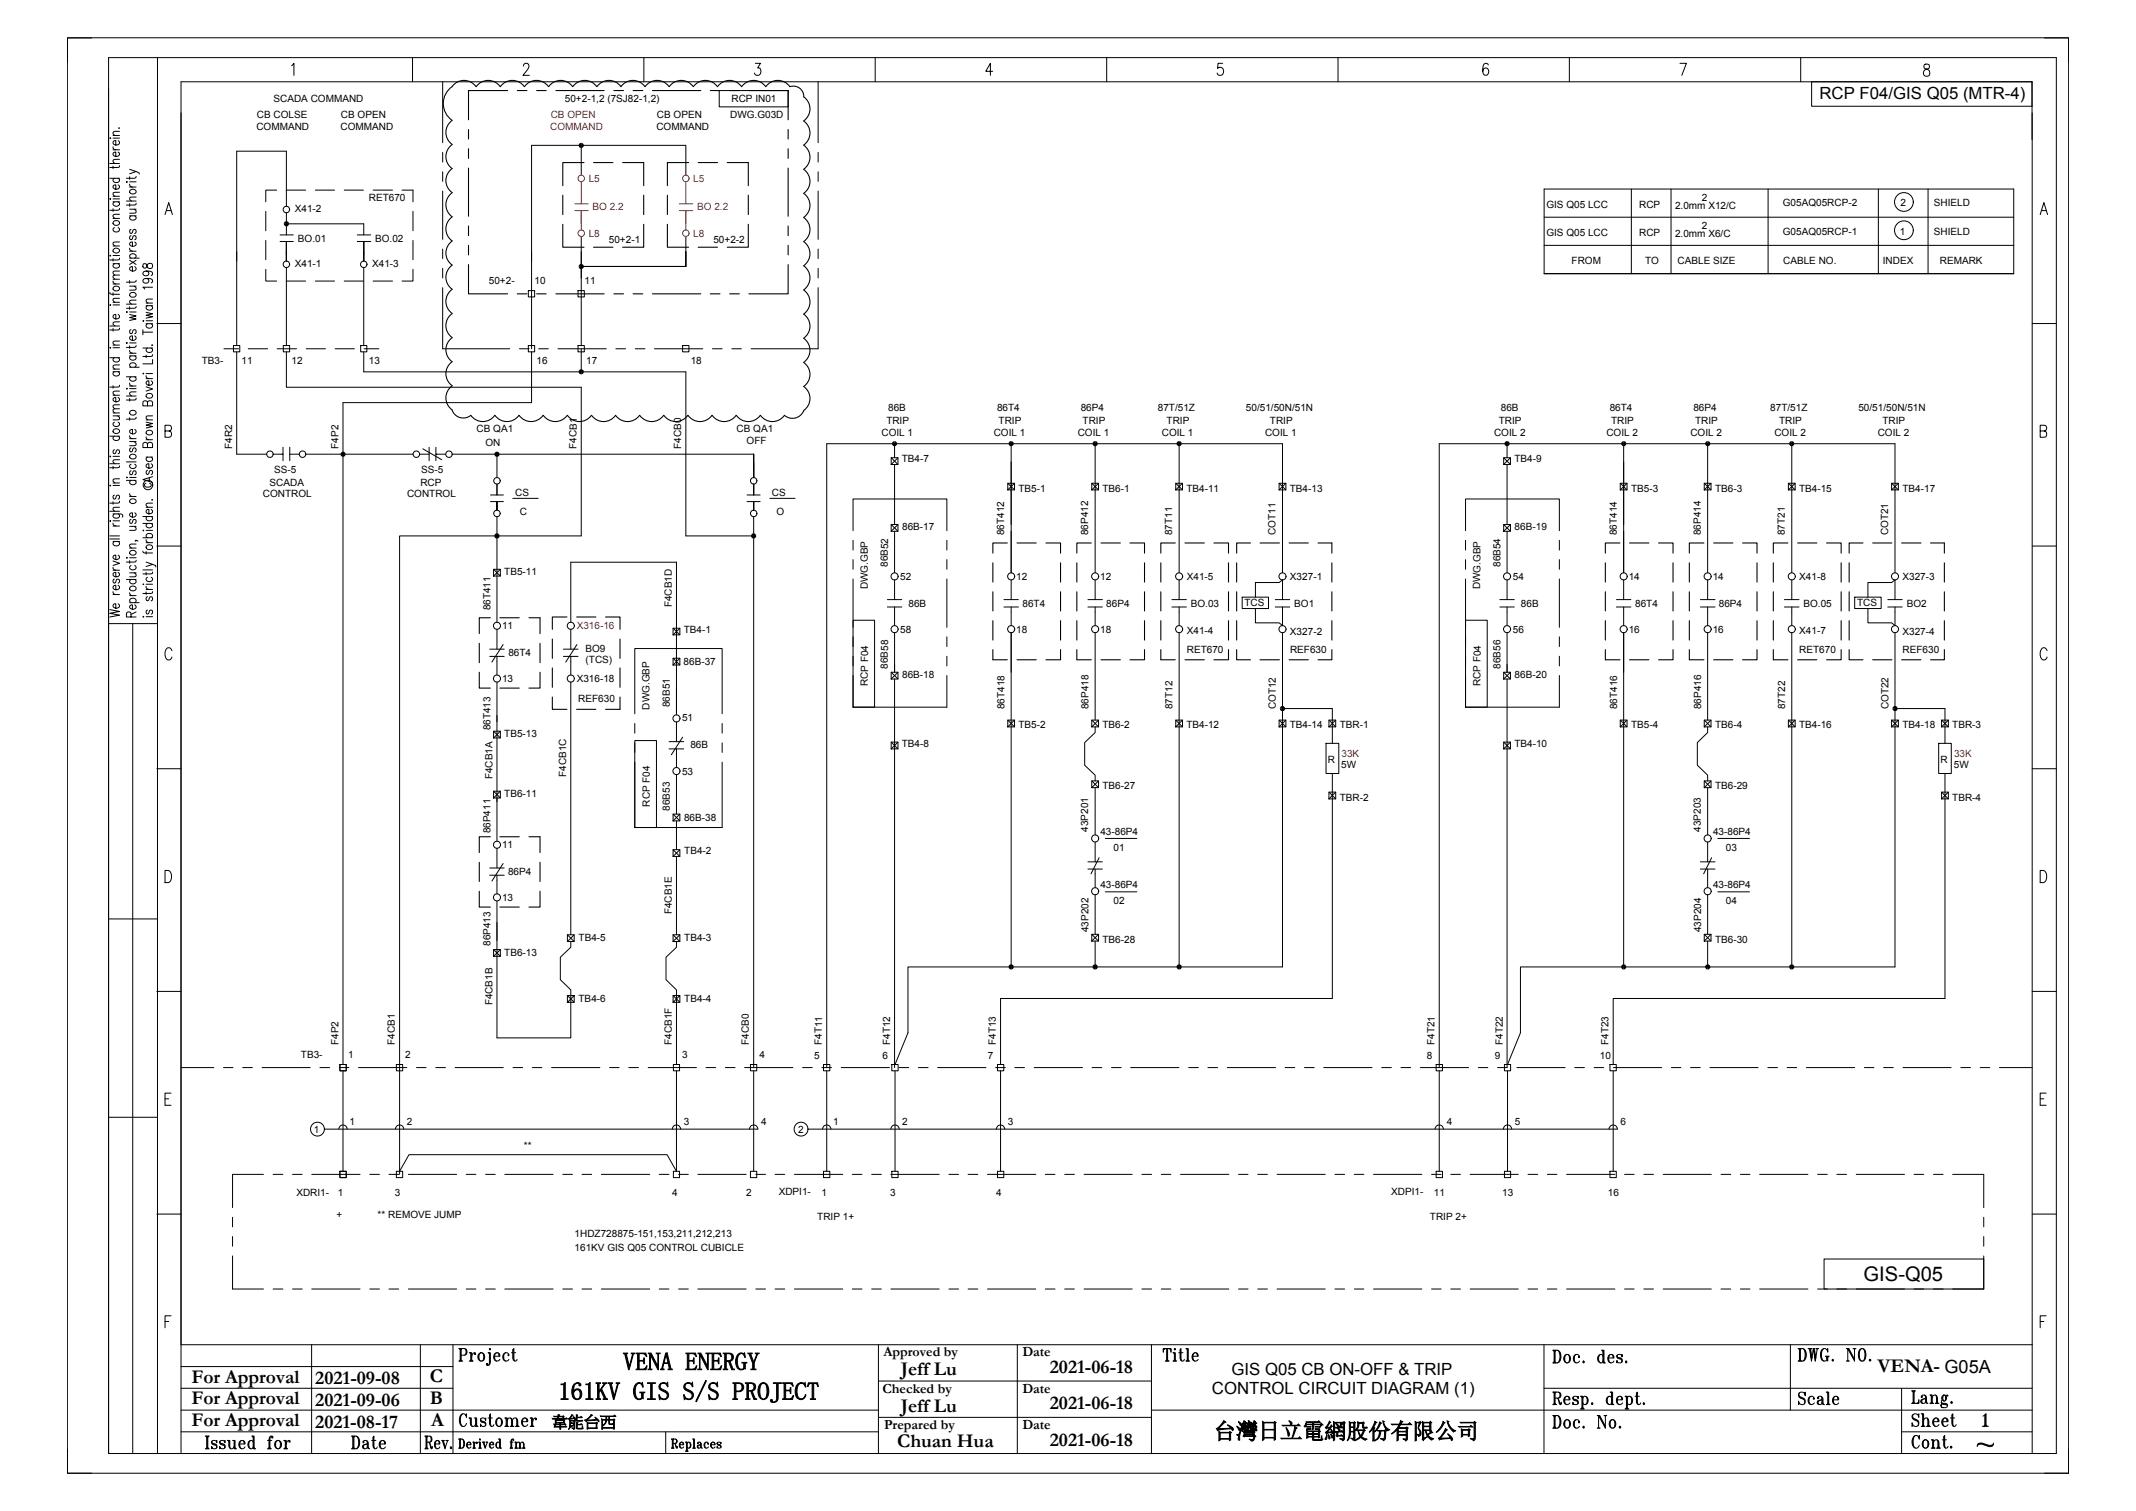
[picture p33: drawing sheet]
<svg xmlns="http://www.w3.org/2000/svg" width="297mm" height="210mm" viewBox="0 0 297 210" stroke-linecap="round" stroke-linejoin="round" font-family="sans-serif">
<defs><g id="words">
<g font-size="3.5">
<text x="86.6" y="190.4">VENA ENERGY</text>
<text x="77.6" y="194.5">161KV GIS S/S PROJECT</text>
</g>
<text font-size="3.1" x="168.8" y="200">台灣日立電網股份有限公司</text>
<text font-size="2.8" x="259.1" y="178.1">GIS-Q05</text>
<g font-size="2.7">
<text x="125.2" y="191.1">Jeff Lu</text>
<text x="146" y="190.8">2021-06-18</text>
<text x="261.1" y="190.7">VENA- G05A</text>
<text x="26.6" y="195.2">For Approval</text>
<text x="26.6" y="192.2">For Approval</text>
<text x="43.8" y="195.4">2021-09-06</text>
<text x="43.8" y="192.3">2021-09-08</text>
<text x="59.8" y="192.1">C</text>
<text x="59.8" y="195.2">B</text>
<text x="125.2" y="196.2">Jeff Lu</text>
<text x="146" y="195.9">2021-06-18</text>
<text x="26.6" y="198.2">For Approval</text>
<text x="43.8" y="198.4">2021-08-17</text>
<text x="59.9" y="198.2">A</text>
<text x="124.8" y="201.1">Chuan Hua</text>
<text x="146" y="200.9">2021-06-18</text>
</g>
<g font-size="2.3">
<text x="253" y="13.8">RCP F04/GIS Q05 (MTR-4)</text>
<text x="171.2" y="191">GIS Q05 CB ON-OFF &amp; TRIP</text>
<text x="168.5" y="193.8">CONTROL CIRCUIT DIAGRAM (1)</text>
</g>
<text font-size="2.2" x="76.7" y="198.3">韋能台西</text>
<g font-size="1.9">
<text x="122.8" y="188.5">Approved by</text>
<text x="142.2" y="188.5">Date</text>
<text x="122.7" y="193.5">Checked by</text>
<text x="142.2" y="193.5">Date</text>
<text x="122.9" y="198.6">Prepared by</text>
<text x="142.2" y="198.6">Date</text>
</g>
<g font-size="1.4">
<text x="35.7" y="16.5">CB COLSE</text>
<text x="38" y="14.1">SCADA COMMAND</text>
<text x="47.4" y="16.5">CB OPEN</text>
<text x="78.5" y="14.1">50+2-1,2 (7SJ82-1,2)</text>
<text x="91.3" y="16.5">CB OPEN</text>
<text x="101.5" y="16.4">DWG.G03D</text>
<text x="101.7" y="14.2">RCP IN01</text>
<text x="35.6" y="18.1">COMMAND</text>
<text x="47.3" y="18.1">COMMAND</text>
<text x="91.3" y="18.1">COMMAND</text>
<text x="41" y="29.5">X41-2</text>
<text x="51.3" y="27.9">RET670</text>
<text x="215" y="28.9">GIS Q05 LCC</text>
<text x="227.9" y="28.9">RCP</text>
<text x="232.9" y="29">2.0mm X12/C</text>
<text x="236.6" y="27.9">2</text>
<text x="247.9" y="28.7">G05AQ05RCP-2</text>
<text x="264.3" y="28.7">2</text>
<text x="268.9" y="28.7">SHIELD</text>
<text x="41.4" y="33.7">BO.01</text>
<text x="52.2" y="33.7">BO.02</text>
<text x="84.7" y="33.8">50+2-1</text>
<text x="99.2" y="33.8">50+2-2</text>
<text x="215" y="32.8">GIS Q05 LCC</text>
<text x="227.9" y="32.8">RCP</text>
<text x="232.9" y="32.9">2.0mm X6/C</text>
<text x="236.7" y="31.8">2</text>
<text x="247.9" y="32.6">G05AQ05RCP-1</text>
<text x="264.1" y="32.6">1</text>
<text x="268.9" y="32.6">SHIELD</text>
<text x="41" y="37.1">X41-1</text>
<text x="51.7" y="37.1">X41-3</text>
<text x="68" y="39.5">50+2-</text>
<text x="74.3" y="39.5">10</text>
<text x="81.3" y="39.5">11</text>
<text x="218.5" y="36.7">FROM</text>
<text x="228.7" y="36.7">TO</text>
<text x="233.3" y="36.7">CABLE SIZE</text>
<text x="247.9" y="36.7">CABLE NO.</text>
<text x="261.8" y="36.7">INDEX</text>
<text x="269.7" y="36.7">REMARK</text>
<text x="28.1" y="50.5">TB3-</text>
<text x="33.6" y="50.5">11</text>
<text x="40.5" y="50.5">12</text>
<text x="51.3" y="50.5">13</text>
<text x="74.6" y="50.5">16</text>
<text x="81.5" y="50.5">17</text>
<text x="96" y="50.5">18</text>
<text x="123.2" y="58.9">TRIP</text>
<text x="123.5" y="57.1">86B</text>
<text x="138.6" y="57.1">86T4</text>
<text x="138.9" y="58.9">TRIP</text>
<text x="150.3" y="57.1">86P4</text>
<text x="150.5" y="58.9">TRIP</text>
<text x="161" y="57.1">87T/51Z</text>
<text x="162.2" y="58.9">TRIP</text>
<text x="173.2" y="57.1">50/51/50N/51N</text>
<text x="176.6" y="58.9">TRIP</text>
<text x="208.4" y="58.9">TRIP</text>
<text x="208.7" y="57.1">86B</text>
<text x="223.8" y="57.1">86T4</text>
<text x="224" y="58.9">TRIP</text>
<text x="235.5" y="57.1">86P4</text>
<text x="235.7" y="58.9">TRIP</text>
<text x="246.2" y="57.1">87T/51Z</text>
<text x="247.4" y="58.9">TRIP</text>
<text x="258.4" y="57.1">50/51/50N/51N</text>
<text x="261.7" y="58.9">TRIP</text>
<text x="32.3" y="62.4" transform="rotate(-90 32.3 62.4)">F4R2</text>
<text x="38.1" y="65.7">SS-5</text>
<text x="47" y="62.4" transform="rotate(-90 47 62.4)">F4P2</text>
<text x="58.6" y="65.7">SS-5</text>
<text x="66.3" y="60.1">CB QA1</text>
<text x="67.5" y="62">ON</text>
<text x="80.2" y="62.4" transform="rotate(-90 80.2 62.4)">F4CB1</text>
<text x="94.7" y="62.4" transform="rotate(-90 94.7 62.4)">F4CB0</text>
<text x="102.4" y="60.1">CB QA1</text>
<text x="103.8" y="61.7">OFF</text>
<text x="122.6" y="60.5">COIL 1</text>
<text x="125.4" y="64.3">TB4-7</text>
<text x="138.2" y="60.5">COIL 1</text>
<text x="149.9" y="60.5">COIL 1</text>
<text x="161.6" y="60.5">COIL 1</text>
<text x="175.9" y="60.5">COIL 1</text>
<text x="207.7" y="60.5">COIL 2</text>
<text x="210.6" y="64.3">TB4-9</text>
<text x="223.4" y="60.5">COIL 2</text>
<text x="235" y="60.5">COIL 2</text>
<text x="246.7" y="60.5">COIL 2</text>
<text x="261.1" y="60.5">COIL 2</text>
<text x="36.6" y="69.1">CONTROL</text>
<text x="37.5" y="67.5">SCADA</text>
<text x="56.6" y="69.1">CONTROL</text>
<text x="58.4" y="67.5">RCP</text>
<text x="71.6" y="68.9">CS</text>
<text x="72.3" y="71.6">C</text>
<text x="107.3" y="68.9">CS</text>
<text x="108" y="71.6">O</text>
<text x="141.6" y="68.3">TB5-1</text>
<text x="153.3" y="68.3">TB6-1</text>
<text x="165" y="68.3">TB4-11</text>
<text x="179.3" y="68.3">TB4-13</text>
<text x="226.8" y="68.3">TB5-3</text>
<text x="238.5" y="68.3">TB6-3</text>
<text x="250.2" y="68.3">TB4-15</text>
<text x="264.5" y="68.3">TB4-17</text>
<text x="125.4" y="73.7">86B-17</text>
<text x="139.6" y="74.4" transform="rotate(-90 139.6 74.4)">86T412</text>
<text x="151.3" y="74.4" transform="rotate(-90 151.3 74.4)">86P412</text>
<text x="163" y="74.4" transform="rotate(-90 163 74.4)">87T11</text>
<text x="177.3" y="74.4" transform="rotate(-90 177.3 74.4)">COT11</text>
<text x="210.6" y="73.7">86B-19</text>
<text x="224.8" y="74.4" transform="rotate(-90 224.8 74.4)">86T414</text>
<text x="236.5" y="74.4" transform="rotate(-90 236.5 74.4)">86P414</text>
<text x="248.2" y="74.4" transform="rotate(-90 248.2 74.4)">87T21</text>
<text x="262.5" y="74.4" transform="rotate(-90 262.5 74.4)">COT21</text>
<text x="70.1" y="79.9">TB5-11</text>
<text x="120.7" y="81.9" transform="rotate(-90 120.7 81.9)">DWG.GBP</text>
<text x="123.5" y="78.8" transform="rotate(-90 123.5 78.8)">86B52</text>
<text x="125.2" y="80.6">52</text>
<text x="141.3" y="80.6">12</text>
<text x="153" y="80.6">12</text>
<text x="165" y="80.6">X41-5</text>
<text x="179.4" y="80.6">X327-1</text>
<text x="205.8" y="81.9" transform="rotate(-90 205.8 81.9)">DWG.GBP</text>
<text x="208.7" y="78.8" transform="rotate(-90 208.7 78.8)">86B54</text>
<text x="210.3" y="80.6">54</text>
<text x="226.5" y="80.6">14</text>
<text x="238.1" y="80.6">14</text>
<text x="250.2" y="80.6">X41-8</text>
<text x="264.5" y="80.6">X327-3</text>
<text x="68.2" y="84.8" transform="rotate(-90 68.2 84.8)">86T411</text>
<text x="69.8" y="87.4">11</text>
<text x="93.4" y="84.4" transform="rotate(-90 93.4 84.4)">F4CB1D</text>
<text x="95.1" y="88">TB4-1</text>
<text x="125.2" y="88">58</text>
<text x="126.3" y="84.3">86B</text>
<text x="141.3" y="88">18</text>
<text x="142.2" y="84.3">86T4</text>
<text x="153" y="88">18</text>
<text x="153.8" y="84.3">86P4</text>
<text x="165" y="88.1">X41-4</text>
<text x="165.6" y="84.4">BO.03</text>
<text x="173" y="84.3">TCS</text>
<text x="179.4" y="88.3">X327-2</text>
<text x="180" y="84.4">BO1</text>
<text x="210.3" y="88">56</text>
<text x="211.5" y="84.3">86B</text>
<text x="226.5" y="88">16</text>
<text x="227.4" y="84.3">86T4</text>
<text x="238.1" y="88">16</text>
<text x="239" y="84.3">86P4</text>
<text x="250.2" y="88.1">X41-7</text>
<text x="250.8" y="84.4">BO.05</text>
<text x="258.2" y="84.3">TCS</text>
<text x="264.5" y="88.3">X327-4</text>
<text x="265.1" y="84.4">BO2</text>
<text x="69.8" y="94.8">13</text>
<text x="70.7" y="91.2">86T4</text>
<text x="80.2" y="94.8">X316-18</text>
<text x="81.4" y="90.6">BO9</text>
<text x="81.4" y="92.1">(TCS)</text>
<text x="95.1" y="92.4">86B-37</text>
<text x="120.7" y="95.4" transform="rotate(-90 120.7 95.4)">RCP F04</text>
<text x="123.5" y="92.9" transform="rotate(-90 123.5 92.9)">86B58</text>
<text x="125.4" y="94.2">86B-18</text>
<text x="165" y="90.7">RET670</text>
<text x="179.4" y="90.7">REF630</text>
<text x="205.9" y="95.4" transform="rotate(-90 205.9 95.4)">RCP F04</text>
<text x="208.6" y="92.9" transform="rotate(-90 208.6 92.9)">86B56</text>
<text x="210.6" y="94.2">86B-20</text>
<text x="250.2" y="90.7">RET670</text>
<text x="264.6" y="90.7">REF630</text>
<text x="68.2" y="101.5" transform="rotate(-90 68.2 101.5)">86T413</text>
<text x="80.4" y="97.6">REF630</text>
<text x="90.3" y="98.6" transform="rotate(-90 90.3 98.6)">DWG.GBP</text>
<text x="93.1" y="98.3" transform="rotate(-90 93.1 98.3)">86B51</text>
<text x="94.8" y="100.3">51</text>
<text x="139.7" y="98.6" transform="rotate(-90 139.7 98.6)">86T418</text>
<text x="141.6" y="101.2">TB5-2</text>
<text x="151.4" y="98.6" transform="rotate(-90 151.4 98.6)">86P418</text>
<text x="153.3" y="101.2">TB6-2</text>
<text x="163" y="98.6" transform="rotate(-90 163 98.6)">87T12</text>
<text x="165" y="101.2">TB4-12</text>
<text x="177.4" y="98.6" transform="rotate(-90 177.4 98.6)">COT12</text>
<text x="179.3" y="101.2">TB4-14</text>
<text x="186.3" y="101.2">TBR-1</text>
<text x="224.8" y="98.6" transform="rotate(-90 224.8 98.6)">86T416</text>
<text x="226.8" y="101.2">TB5-4</text>
<text x="236.5" y="98.6" transform="rotate(-90 236.5 98.6)">86P416</text>
<text x="238.5" y="101.2">TB6-4</text>
<text x="248.2" y="98.6" transform="rotate(-90 248.2 98.6)">87T22</text>
<text x="250.2" y="101.2">TB4-16</text>
<text x="262.6" y="98.6" transform="rotate(-90 262.6 98.6)">COT22</text>
<text x="264.5" y="101.2">TB4-18</text>
<text x="271.5" y="101.2">TBR-3</text>
<text x="70.1" y="102.5">TB5-13</text>
<text x="78.7" y="108" transform="rotate(-90 78.7 108)">F4CB1C</text>
<text x="94.8" y="107.7">53</text>
<text x="96" y="104">86B</text>
<text x="125.4" y="103.8">TB4-8</text>
<text x="184.6" y="106">R</text>
<text x="186.5" y="106.7">5W</text>
<text x="210.6" y="103.9">TB4-10</text>
<text x="269.8" y="106">R</text>
<text x="271.7" y="106.7">5W</text>
<text x="68.5" y="108.3" transform="rotate(-90 68.5 108.3)">F4CB1A</text>
<text x="70.1" y="110.7">TB6-11</text>
<text x="90.3" y="112.1" transform="rotate(-90 90.3 112.1)">RCP F04</text>
<text x="93.1" y="112.7" transform="rotate(-90 93.1 112.7)">86B53</text>
<text x="153.3" y="109.7">TB6-27</text>
<text x="186.3" y="111.3">TBR-2</text>
<text x="238.5" y="109.7">TB6-29</text>
<text x="271.5" y="111.3">TBR-4</text>
<text x="68.2" y="115.8" transform="rotate(-90 68.2 115.8)">86P411</text>
<text x="69.8" y="117.8">11</text>
<text x="95.1" y="114.1">86B-38</text>
<text x="95.1" y="118.8">TB4-2</text>
<text x="151.3" y="115.6" transform="rotate(-90 151.3 115.6)">43P201</text>
<text x="153" y="116">43-86P4</text>
<text x="154.8" y="118.2">01</text>
<text x="236.5" y="115.6" transform="rotate(-90 236.5 115.6)">43P203</text>
<text x="238.2" y="116">43-86P4</text>
<text x="240" y="118.2">03</text>
<text x="69.8" y="125.3">13</text>
<text x="70.6" y="121.6">86P4</text>
<text x="153" y="123.5">43-86P4</text>
<text x="154.8" y="125.7">02</text>
<text x="238.2" y="123.5">43-86P4</text>
<text x="240" y="125.7">04</text>
<text x="68.2" y="131.5" transform="rotate(-90 68.2 131.5)">86P413</text>
<text x="80.4" y="130.8">TB4-5</text>
<text x="93.4" y="127.1" transform="rotate(-90 93.4 127.1)">F4CB1E</text>
<text x="95.1" y="130.8">TB4-3</text>
<text x="151.4" y="129.6" transform="rotate(-90 151.4 129.6)">43P202</text>
<text x="153.3" y="131">TB6-28</text>
<text x="236.5" y="129.6" transform="rotate(-90 236.5 129.6)">43P204</text>
<text x="238.5" y="131">TB6-30</text>
<text x="70.1" y="132.8">TB6-13</text>
<text x="68.5" y="139.7" transform="rotate(-90 68.5 139.7)">F4CB1B</text>
<text x="80.4" y="139.3">TB4-6</text>
<text x="95.1" y="139.3">TB4-4</text>
<text x="41.8" y="147">TB3-</text>
<text x="47" y="145.2" transform="rotate(-90 47 145.2)">F4P2</text>
<text x="48.4" y="147">1</text>
<text x="54.9" y="145.2" transform="rotate(-90 54.9 145.2)">F4CB1</text>
<text x="56.4" y="147">2</text>
<text x="93.4" y="145.2" transform="rotate(-90 93.4 145.2)">F4CB1F</text>
<text x="94.9" y="147">3</text>
<text x="104.1" y="145.2" transform="rotate(-90 104.1 145.2)">F4CB0</text>
<text x="105.6" y="147">4</text>
<text x="113.2" y="147.1">5</text>
<text x="114.3" y="145.2" transform="rotate(-90 114.3 145.2)">F4T11</text>
<text x="122.7" y="147.1">6</text>
<text x="123.8" y="145.2" transform="rotate(-90 123.8 145.2)">F4T12</text>
<text x="137.4" y="147.1">7</text>
<text x="138.5" y="145.2" transform="rotate(-90 138.5 145.2)">F4T13</text>
<text x="198.4" y="147.1">8</text>
<text x="199.5" y="145.2" transform="rotate(-90 199.5 145.2)">F4T21</text>
<text x="207.9" y="147.1">9</text>
<text x="209" y="145.2" transform="rotate(-90 209 145.2)">F4T22</text>
<text x="222.5" y="147.1">10</text>
<text x="223.6" y="145.2" transform="rotate(-90 223.6 145.2)">F4T23</text>
<text x="43.6" y="157.4">1</text>
<text x="48.6" y="156.3">1</text>
<text x="56.6" y="156.3">2</text>
<text x="72.8" y="159.7">**</text>
<text x="95.1" y="156.3">3</text>
<text x="105.8" y="156.3">4</text>
<text x="111" y="157.4">2</text>
<text x="115.9" y="156.3">1</text>
<text x="125.5" y="156.3">2</text>
<text x="140.1" y="156.3">3</text>
<text x="201.2" y="156.3">4</text>
<text x="210.6" y="156.3">5</text>
<text x="225.3" y="156.3">6</text>
<text x="41.2" y="166.2">XDRI1-</text>
<text x="47" y="166.3">1</text>
<text x="54.9" y="166.3">3</text>
<text x="93.4" y="166.3">4</text>
<text x="103.8" y="166.3">2</text>
<text x="108.3" y="166.1">XDPI1-</text>
<text x="114.2" y="166.3">1</text>
<text x="123.8" y="166.3">3</text>
<text x="138.5" y="166.3">4</text>
<text x="193.4" y="166.1">XDPI1-</text>
<text x="199.4" y="166.3">11</text>
<text x="208.9" y="166.3">13</text>
<text x="223.6" y="166.3">16</text>
<text x="46.8" y="169.3">+</text>
<text x="52.5" y="169.2">** REMOVE JUMP</text>
<text x="79.9" y="171.9">1HDZ728875-151,153,211,212,213</text>
<text x="79.9" y="173.8">161KV GIS Q05 CONTROL CUBICLE</text>
<text x="113.6" y="169.6">TRIP 1+</text>
<text x="198.8" y="169.6">TRIP 2+</text>
</g>
<g font-size="1.4" fill="#f00">
<text x="76.6" y="16.5">CB OPEN</text>
<text x="76.5" y="18.1">COMMAND</text>
<text x="81.9" y="25.3">L5</text>
<text x="82.4" y="29.2">BO 2.2</text>
<text x="96.4" y="25.3">L5</text>
<text x="96.9" y="29.2">BO 2.2</text>
<text x="81.9" y="32.9">L8</text>
<text x="96.4" y="32.9">L8</text>
<text x="80.2" y="87.4">X316-16</text>
<text x="186.5" y="105.2">33K</text>
<text x="271.7" y="105.2">33K</text>
</g>
</g></defs>
<g fill="none" stroke="#000" stroke-width=".14">
<path d="M9.4 5.3h278.2v199.5h-278.2zM12.7 5.3h-3.3v3.3M15.1 8h270.8v194h-270.8zM15.3 19.1v.1zM15.7 19.2h.9M15.7 18.8h.9M16.4 19.5a.31 .31 0 0 1 .2 .3 .31 .31 0 0 1-.2 .3l-.2 .1a.36 .36 0 0 1-.4-.1 .36 .36 0 0 1 0-.5l.3-.1v.7M16.6 17.8h-.1M16.6 18.3h-.8l-.1 .3 .3 .2M21.9 8v193.9M40.5 9.1l.4-.3v1.7M57.4 8v3.4"/>
<path d="M61.6 11.4v8.4M72.8 9.2v-.2l.2-.2h.3l.2 .2a.62 .62 0 0 1-.1 .7l-.7 .8h.9M89.5 8v3.4M100 12.6h9.6v2.3h-9.6zM105 8.8h.7l-.3 .6a.52 .52 0 0 1 .4 .6 .52 .52 0 0 1-.6 .5l-.2-.1-.1-.3M113.8 11.4v8.4M121.7 8v3.4M138 9.9h-.9l.6-1.1v1.7M153.9 8v3.4M170 8.8h-.6l-.1 .7a.52 .52 0 0 1 .7 .1 .52 .52 0 0 1 0 .7 .52 .52 0 0 1-.7 0l-.1-.2M186 8v3.4M206.9 9v-.1l-.3-.1a.91 .91 0 0 0-.4 1.1v.3a.38 .38 0 0 0 .4 .3 .38 .38 0 0 0 .3-.3 .48 .48 0 0 0 0-.5 .48 .48 0 0 0-.5-.2l-.2 .4"/>
<path d="M218.2 8v3.4M233.6 8.8h.9l-.7 1.7M250.4 8v3.4M251.9 11.4h30.6v3.4h-30.6zM267.6 9a.37 .37 0 0 0 .1 .5 .56 .56 0 0 1 .6 .4 .56 .56 0 0 1-.3 .7 .49 .49 0 0 1-.6-.4 .49 .49 0 0 1 .4-.6l.3-.1a.37 .37 0 0 0 .1-.5l-.2-.1zM282.5 11.3v8.1M282.6 11.4h-257.4v190.6M282.6 15.7v186.3M284.3 5.3h3.3v3.3M15.3 35.5h.1zM15.3 24.8h1.3M15.3 22.7h1.3"/>
<path d="M15.3 27.6v.1zM15.7 23.1v.3M15.7 29v.4M15.7 35.9v.4M15.7 36.6h.9M15.7 35.5h.9M15.7 28h.9M15.7 27.6h.9M15.7 39.1a.36 .36 0 0 0 .4 .4M15.7 20.4a.36 .36 0 0 0 .4 .4M15.7 39.5h.9M15.7 38.8h.9"/>
<path d="M15.7 34.2h.9M15.7 30.4h.9M15.7 27.3h.9M15.7 20.8h.9M15.8 39.9a.43 .43 0 0 1 .5-.1 .43 .43 0 0 1 .3 .5 .43 .43 0 0 1-.6 .1 .43 .43 0 0 1-.2-.5zM15.8 34.7a.42 .42 0 0 1 .5-.2 .42 .42 0 0 1 .3 .5 .42 .42 0 0 1-.6 .2 .42 .42 0 0 1-.2-.5zM15.8 30.8a.43 .43 0 0 1 .5-.2 .43 .43 0 0 1 .3 .6 .43 .43 0 0 1-.6 .1 .43 .43 0 0 1-.2-.5zM15.9 36.6a.29 .29 0 0 0-.2 .3 .29 .29 0 0 0 .2 .3 .41 .41 0 0 0 .5 0 .41 .41 0 0 0 .2-.4l-.2-.2M15.9 31.6a.31 .31 0 0 0-.2 .3 .31 .31 0 0 0 .2 .3h.2a.36 .36 0 0 0 .4-.1 .36 .36 0 0 0 .1-.4l-.2-.1M15.9 28l-.1 .2a.44 .44 0 0 0 .3 .5 .44 .44 0 0 0 .5-.3v-.2l-.2-.2M15.9 24.8a.29 .29 0 0 0-.2 .3 .29 .29 0 0 0 .2 .2l.2 .1a.36 .36 0 0 0 .4-.1 .36 .36 0 0 0 .1-.4l-.2-.1M16.4 25.7a.29 .29 0 0 1 .2 .3 .29 .29 0 0 1-.2 .3h-.2a.36 .36 0 0 1-.4-.1 .36 .36 0 0 1 0-.4l.3-.1v.6"/>
<path d="M16.4 21.1a.29 .29 0 0 1 .2 .3 .29 .29 0 0 1-.2 .3h-.2a.36 .36 0 0 1-.4-.1 .36 .36 0 0 1 0-.4l.3-.1v.6M16.6 35.9v.2h-.2h-1.1M16.6 29v.2h-.2h-1.1M16.6 23v.2l-.2 .1h-1.1M16.6 38.2l-.8 .1-.1 .2 .3 .3M16.6 37.7h-.8l-.1 .3 .3 .2M16.6 33.6l-.8 .1-.1 .2 .3 .3M16.6 29.8h-.8l-.1 .3 .3 .3M16.6 26.7l-.8 .1-.1 .2 .3 .3M16.6 22.1l-.8 .1-.1 .3 .3 .2M17.6 25.3h.1zM17.6 27.9h1.3"/>
<path d="M18 23.5l.9 .3-.9 .4M18 24.6v.3M18 28.3v.4M18 39v.4M18 39.8h.9M18 35.9h1.4M18 30h.9M18 29.1h.9M18 25.3h.9M18 36.2l.9 .6M18 34.9h.9M18 26h.9"/>
<path d="M18 34.5a.39 .39 0 0 0 .4 .4M18 25.6a.36 .36 0 0 0 .4 .4M18.1 26.5a.42 .42 0 0 1 .5-.2 .42 .42 0 0 1 .3 .5 .42 .42 0 0 1-.6 .2 .42 .42 0 0 1-.2-.5zM18.2 35.9l-.1-.1a.44 .44 0 0 1 .3-.6 .44 .44 0 0 1 .5 .3v.2l-.2 .2M18.2 32.8a.29 .29 0 0 0-.2 .2 .29 .29 0 0 0 .2 .3h.1l.2-.5h.2a.29 .29 0 0 1 .2 .2 .29 .29 0 0 1-.2 .3M18.2 31.9a.31 .31 0 0 0-.2 .3 .31 .31 0 0 0 .2 .3l.2-.2 .1-.4h.2a.31 .31 0 0 1 .2 .3 .31 .31 0 0 1-.2 .3M18.2 30l-.1 .1a.44 .44 0 0 0 .3 .5 .44 .44 0 0 0 .5-.2v-.2l-.2-.2M18.7 39.8l.2 .2v.3h-.9M18.7 29.1l.2 .2v.3h-.9M18.7 37.1a.31 .31 0 0 1 .2 .2 .31 .31 0 0 1-.2 .3l-.2 .1a.36 .36 0 0 1-.4-.1 .36 .36 0 0 1 0-.4l.3-.1v.6M18.7 33.6l.2 .1a.44 .44 0 0 1-.3 .6 .44 .44 0 0 1-.6-.3l.2-.3 .2-.1v.6M18.9 39v.1l-.2 .1h-1.1"/>
<path d="M18.9 28.2v.3h-.2h-1.1M18.9 24.5v.2l-.2 .1h-1.1M18.9 23.8l.5 .2v.2M18.9 36.2l-.9 .6M18.9 27.4h-.8l-.1 .3 .3 .2M19.9 36.7a.34 .34 0 0 0 0 .4 .34 .34 0 0 0 .3 .2l.1-.1a.54 .54 0 0 1 .3-.5 .54 .54 0 0 1 .5 0 .43 .43 0 0 1-.3 .6 .43 .43 0 0 1-.4-.5l-.2-.2zM20.3 38.7a.35 .35 0 0 1 .4 .4 .39 .39 0 0 1-.6 .3 .39 .39 0 0 1 0-.7h.2a.63 .63 0 0 1 .9 .4l-.2 .2M20.3 37.7a.35 .35 0 0 1 .4 .3 .39 .39 0 0 1-.6 .4 .39 .39 0 0 1 0-.7h.2a.63 .63 0 0 1 .9 .4l-.2 .2M21.2 39.9h-1.3l.2 .3M22.9 29.8l.6-1.6 .5 1.6M23.1 29.3h.7M37 29.4v2.7"/>
<path d="M37 33.4v2.7M37 37.4v1.7h1.5M38.5 26.4h-1.5v1.6M38.9 32.6h1.9M38.9 33.6h1.9M39.8 39.1h2.7M39.8 26.4h2.7M39.8 33.6v2.7v-2.7M39.8 28.7v-7.7h-6.9v27M39.8 29.6v3M39.8 33.6v2.7M39.8 37.2v10.8"/>
<path d="M39.8 31.1h10.8v1.5M43.8 26.4h2.7M43.8 39.1h2.7M47.9 26.4h2.6M47.9 39.1h2.6M49.7 32.6h1.8M49.7 33.6h1.8M50.6 33.6v2.7M50.6 37.2v10.8M51.9 39.1h2.7M51.9 26.4h2.7M55.9 26.4h1.5v1.6"/>
<path d="M57.4 37.4v1.7h-1.5M57.4 29.4v2.7M57.4 33.4v2.7M61.6 40v8.5h9.3M61.6 21.2v1.3M61.6 23.9v1.3M61.6 26.6v6.7M61.6 34.6v1.3M61.6 37.3v1.3M80.8 20.2v4.1M80.8 32.9v15.1M95.4 24.3v-4.1h-21.5v28.3"/>
<path d="M95.4 32.9v4.1M113.8 40v8.5h-9.4M113.8 21.2v1.3M113.8 23.9v1.3M113.8 26.6v6.7M113.8 34.6v1.3M113.8 37.3v1.3M214.7 34.1h65.3M214.7 26.3h65.3v11.7h-65.3zM214.7 30.2h65.3M226.8 26.3v11.7M232.3 26.3v11.7"/>
<path d="M245.8 26.3v11.7M261.2 26.3v11.7M268.1 26.3v11.7M283.7 29.8l.5-1.6 .5 1.6M283.9 29.3h.6M15.3 48.3h.1zM15.3 42.4h.1zM15.3 40.6v.2l.2 .1h1.1M15.3 49.7h1.3M15.3 45.3h1.3M15.7 40.7v.4M15.7 45.7v.3"/>
<path d="M15.7 53.6v.3M15.7 57.8h.9M15.7 51.7h.9M15.7 48.3h.9M15.7 42.4h.9M15.7 57.4h.9M15.7 54.9h.9M15.7 51.3h.9M15.7 48h.9M15.7 42h.9M15.8 59.7a.43 .43 0 0 1 .5-.1 .43 .43 0 0 1 .3 .5 .43 .43 0 0 1-.6 .2 .43 .43 0 0 1-.2-.6zM15.9 58.7a.29 .29 0 0 0-.2 .3 .29 .29 0 0 0 .2 .2l.2 .1a.36 .36 0 0 0 .4-.1 .36 .36 0 0 0 .1-.4l-.2-.1"/>
<path d="M15.9 51.7a.29 .29 0 0 0-.2 .2 .29 .29 0 0 0 .2 .3l.2 .1a.36 .36 0 0 0 .4-.1 .36 .36 0 0 0 .1-.5h-.2M15.9 49.7a.29 .29 0 0 0-.2 .3 .29 .29 0 0 0 .2 .3h.2a.36 .36 0 0 0 .4-.1 .36 .36 0 0 0 .1-.4l-.2-.1M16.4 57.8l.2 .3v.2l-.9 .1M16.4 55.2a.29 .29 0 0 1 .2 .3 .29 .29 0 0 1-.2 .3 .41 .41 0 0 1-.5 0 .41 .41 0 0 1-.1-.5l.3-.1v.7M16.4 43.7a.31 .31 0 0 1 .2 .3 .31 .31 0 0 1-.2 .3h-.2a.36 .36 0 0 1-.4-.1 .36 .36 0 0 1 0-.4l.3-.1v.6M16.6 53.5v.3h-.2h-1.1M16.6 45.6v.2l-.2 .1h-1.1M16.6 56.8l-.8 .1-.1 .2 .3 .3M16.6 56.3h-.8l-.1 .3 .3 .2M16.6 54.4h-.8l-.1 .3 .3 .2M16.6 50.7l-.8 .1-.1 .2 .3 .3M16.6 47.4h-.8l-.1 .3 .3 .3"/>
<path d="M16.6 44.7l-.8 .1-.1 .3 .3 .2M16.6 41.5h-.8l-.1 .3 .3 .2M17.6 52.4h1.3M17.6 55h1.3M17.6 42.3h1.3M17.6 53.9v.2zM17.6 47.6v.1zM17.6 43.3v.1zM18 43.7l.9 .2-.9 .2 .9 .2-.9 .2M18 42.6v.4M18 48.1v.3M18 55.4v.3"/>
<path d="M18 58.1v.3M18 54h.9M18 51h1.4M18 49.5h.9M18 47.7h.9M18 43.4h.9M18 53.6h.9M18 49.1h.9M18 53.2a.36 .36 0 0 0 .4 .4M18 48.7a.36 .36 0 0 0 .4 .4M18.1 57.2a.43 .43 0 0 1 .5-.2 .43 .43 0 0 1 .3 .5 .43 .43 0 0 1-.6 .2 .43 .43 0 0 1-.2-.5zM18.1 40.8a.43 .43 0 0 1 .5-.2 .43 .43 0 0 1 .3 .6 .43 .43 0 0 1-.6 .1 .43 .43 0 0 1-.2-.5z"/>
<path d="M18.2 52.4a.29 .29 0 0 0-.2 .2 .29 .29 0 0 0 .2 .3 .41 .41 0 0 0 .5 0 .41 .41 0 0 0 .2-.4l-.2-.1M18.2 51a.31 .31 0 0 1-.2-.2 .31 .31 0 0 1 .2-.3l.2-.1a.36 .36 0 0 1 .4 .1 .36 .36 0 0 1 .1 .4l-.2 .1M18.2 49.5a.29 .29 0 0 0-.2 .2 .29 .29 0 0 0 .2 .3l.2 .1a.36 .36 0 0 0 .4-.1 .36 .36 0 0 0 .1-.5h-.2M18.2 45.8a.32 .32 0 0 0-.1 .5h.2l.2-.4 .2-.1a.32 .32 0 0 1 .2 .5l-.2 .1M18.7 59.7a.31 .31 0 0 1 .2 .3 .31 .31 0 0 1-.2 .3h-.2a.36 .36 0 0 1-.4-.1 .36 .36 0 0 1 0-.4l.3-.1v.6M18.7 46.7a.31 .31 0 0 1 .2 .3 .31 .31 0 0 1-.2 .3h-.2a.36 .36 0 0 1-.4-.1 .36 .36 0 0 1 0-.4l.3-.1v.6M18.9 58v.2h-.2h-1.1M18.9 55.3v.3h-.2h-1.1M18.9 48v.2l-.2 .1h-1.1M18.9 42.6v.2h-.2h-1.1M18.9 54.5h-.8l-.1 .3 .3 .2M18.9 41.7l-.8 .1-.1 .2 .3 .3"/>
<path d="M19.9 44.6h.1zM19.9 48.4h1.3M19.9 46.2h1.3M19.9 45.8v.7M19.9 51.9v.1zM20.3 58.7l.9 .2-.9 .2 .9 .2-.9 .2M20.3 53.8l.9 .3-.9 .3M20.3 43.4l.9 .2-.9 .2 .9 .2-.9 .2M20.3 49.4v.3M20.3 51.9h.9M20.3 45h.9M20.3 44.6h.9"/>
<path d="M20.3 42.5h.9M20.3 58.4h.9M20.3 52.6h.9M20.3 42.1h.9M20.3 52.2a.36 .36 0 0 0 .4 .4M20.4 59.9a.43 .43 0 0 1 .5-.1 .43 .43 0 0 1 .2 .5 .43 .43 0 0 1-.5 .2 .43 .43 0 0 1-.2-.6zM20.4 54.8a.43 .43 0 0 1 .5-.1 .43 .43 0 0 1 .2 .5 .43 .43 0 0 1-.5 .2 .43 .43 0 0 1-.2-.6zM20.5 56l.1-.3h.5l.1 .3v.4h-1.3v-.4a.33 .33 0 0 1 .3-.3 .33 .33 0 0 1 .3 .3v.4M20.5 48.4a.31 .31 0 0 0-.2 .3 .31 .31 0 0 0 .2 .2l.2 .1a.36 .36 0 0 0 .4-.1 .36 .36 0 0 0 0-.4l-.1-.1M20.5 45a.31 .31 0 0 0-.2 .3 .31 .31 0 0 0 .2 .3h.2a.36 .36 0 0 0 .4-.1 .36 .36 0 0 0 0-.4l-.1-.1M20.5 42.5a.29 .29 0 0 0-.2 .3 .29 .29 0 0 0 .2 .2 .41 .41 0 0 0 .5 .1 .41 .41 0 0 0 .1-.5l-.1-.1M21 52.9a.31 .31 0 0 1 .2 .3 .31 .31 0 0 1-.2 .3h-.2a.36 .36 0 0 1-.4-.1 .36 .36 0 0 1 0-.4l.3-.1v.6"/>
<path d="M21.1 47.9v.1M21.2 50v.6h-1.3M21.2 49.3l-.1 .2h-.1h-1.1M21.2 57.8h-.8l-.1 .3 .3 .3M21.2 41.6h-.8l-.1 .3 .3 .2M21.8 45h3.4M22.9 59.9h.6a.4 .4 0 0 0 .4-.4 .4 .4 0 0 0-.4-.4h-.6v1.7h.6a.45 .45 0 0 0 .4-.5 .45 .45 0 0 0-.4-.4M31.1 48.5h2.1M32.5 48h.8v.9h-.8zM32.9 48.9v14.2h4.2M34.5 48.5h2.7M38.5 48.5h2.7"/>
<path d="M39.4 48h.9v.9h-.9zM39.8 48.9v4.9h41v20.7h-25.2v88.7M42.6 48.5h2.7M46.6 48.5h2.7M50.2 48h.8v.9h-.8zM50.6 48.9v2.8h44.8v22.8h9.2M50.6 48.5h2.1M72.2 48.5h1.4M73.5 48h.8v.9h-.8zM73.5 40.4h.8v.9h-.8zM73.9 48.9v7.1h-26.2v91.9M74.9 48.5h1.3"/>
<path d="M77.6 48.5h6.7M80.4 48h.8v.9h-.8zM80.4 40.4h.8v.9h-.8zM80.8 48.5v3.2M85.6 48.5h1.4M88.3 48.5h1.4M91 48.5h6.7M94.9 48h.9v.9h-.9zM99.1 48.5h1.3M101.8 48.5h1.3M282.6 45h3.3M283.7 59.9h.6a.4 .4 0 0 0 .3-.4 .4 .4 0 0 0-.3-.4h-.6v1.7h.6a.45 .45 0 0 0 .3-.5 .45 .45 0 0 0-.3-.4"/>
<path d="M15.3 72.4h.1zM15.3 67.5h.1zM15.3 63.4h.1zM15.3 60.6h1.3M15.3 74.9h1.3M15.3 74.5h1.3M15.3 71.1h1.3M15.3 64.4h1.3M15.7 78l.9 .3-.9 .3M15.7 71.4l1.2 .1 .2 .1-.1 .3M15.7 75.3h.9M15.7 72.4h.9"/>
<path d="M15.7 64.8v.4M15.7 69.7v.4M15.7 67.5h.9M15.7 63.4h.9M15.7 78.8a.36 .36 0 0 0 .4 .4M15.7 72.7a.36 .36 0 0 0 .4 .4M15.7 79.2h.9M15.7 73.1h.9M15.7 67.1h.9M15.9 75.3a.31 .31 0 0 0-.2 .2 .31 .31 0 0 0 .2 .3l.2 .1a.36 .36 0 0 0 .4-.1 .36 .36 0 0 0 .1-.4l-.2-.1M15.9 71.4l-.1 .1a.44 .44 0 0 0 .3 .6 .44 .44 0 0 0 .5-.3v-.2l-.2-.2M15.9 68.8a.32 .32 0 0 0-.1 .5h.2l.2-.4 .2-.1a.32 .32 0 0 1 .2 .5l-.2 .1"/>
<path d="M15.9 62.5a.29 .29 0 0 0-.2 .3 .29 .29 0 0 0 .2 .3l.1-.1 .2-.4 .2-.1a.29 .29 0 0 1 .2 .3 .29 .29 0 0 1-.2 .3M15.9 60.6a.29 .29 0 0 0-.2 .3 .29 .29 0 0 0 .2 .3h.2a.36 .36 0 0 0 .4-.1 .36 .36 0 0 0 .1-.4l-.2-.1M16.4 79.5a.31 .31 0 0 1 .2 .3 .31 .31 0 0 1-.2 .3l-.2 .1a.36 .36 0 0 1-.4-.1 .36 .36 0 0 1 0-.4l.3-.2v.7M16.4 77.2l.2 .1a.44 .44 0 0 1-.3 .5 .44 .44 0 0 1-.6-.3l.1-.3h.3v.6M16.6 69.7v.2h-.2h-1.1M16.6 64.7v.3h-.2h-1.1M16.6 70.5h-.8l-.1 .3 .3 .3M16.6 66.5l-.8 .1-.1 .3 .3 .2M16.6 63.9h-.8l-.1 .3 .3 .2M17.6 66.8h1.3M17.6 64.2h1.3M17.6 77.5v.1z"/>
<path d="M17.6 66.3v.1zM18 79.6h.9M18 77.9v.4M18 77.5h.9M18 73.2h.9M18 66.4h.9M18 61.4h.9M18 76.2h.9M18 69h.9M18 61h.9M18 68.6a.36 .36 0 0 0 .4 .4M18 60.6a.36 .36 0 0 0 .4 .4"/>
<path d="M18.1 76.6a.43 .43 0 0 1 .5-.1 .43 .43 0 0 1 .3 .5 .43 .43 0 0 1-.6 .2 .43 .43 0 0 1-.2-.6zM18.1 69.5a.43 .43 0 0 1 .5-.2 .43 .43 0 0 1 .3 .5 .43 .43 0 0 1-.6 .2 .43 .43 0 0 1-.2-.5zM18.1 63.3a.43 .43 0 0 1 .5-.2 .43 .43 0 0 1 .3 .5 .43 .43 0 0 1-.6 .2 .43 .43 0 0 1-.2-.5zM18.2 78.6a.29 .29 0 0 0-.2 .3 .29 .29 0 0 0 .2 .2 .41 .41 0 0 0 .5 .1 .41 .41 0 0 0 .2-.5l-.2-.1M18.2 72.2a.32 .32 0 0 0-.1 .5h.2l.2-.5h.2a.32 .32 0 0 1 .2 .5h-.2M18.2 66.8l-.1 .1a.44 .44 0 0 0 .3 .5 .44 .44 0 0 0 .5-.3v-.1l-.2-.2M18.2 65.4a.32 .32 0 0 0-.1 .5h.2l.2-.4 .2-.1a.32 .32 0 0 1 .2 .5l-.2 .1M18.2 64.5a.29 .29 0 0 0-.2 .3 .29 .29 0 0 0 .2 .3h.2a.36 .36 0 0 0 .4-.1 .36 .36 0 0 0 .1-.4l-.2-.1M18.2 62.2a.31 .31 0 0 0-.2 .3 .31 .31 0 0 0 .2 .3h.1l.2-.5 .2-.1a.31 .31 0 0 1 .2 .3 .31 .31 0 0 1-.2 .3M18.7 79.6l.2 .3v.2l-.9 .1M18.7 73.2l.2 .2v.3h-.9M18.7 61.4l.2 .2v.3h-.9"/>
<path d="M18.7 71.3a.29 .29 0 0 1 .2 .3 .29 .29 0 0 1-.2 .2l-.2 .1a.36 .36 0 0 1-.4-.1 .36 .36 0 0 1 0-.4l.3-.1v.6M18.9 75.1v.1v-.1l.3 .1M18.9 77.9v.2h-.2h-1.1M18.9 75.6l-.8 .1-.1 .2 .3 .3M19.9 73.7h.1zM19.9 76.6v.2l.2 .1h1.1M19.9 72.7h1.3M19.9 71.8h1.3M19.9 79.2h1.3M19.9 74.7h1.3M20.3 67.2a.28 .28 0 0 0-.2 .3 .28 .28 0 0 0 .3 .2h.3a.28 .28 0 0 0 .3-.2 .28 .28 0 0 0-.2-.3M20.3 78.1l.9 .3-.9 .3"/>
<path d="M20.3 76.6v.4M20.3 79.5v.4M20.3 73.7h.9M20.3 63.5h.9M20.3 75.4h.9M20.3 70.5h.9M20.3 61.1h.9M20.3 75a.39 .39 0 0 0 .4 .4M20.3 60.7a.36 .36 0 0 0 .4 .4M20.4 75.9a.43 .43 0 0 1 .5-.2 .43 .43 0 0 1 .2 .5 .43 .43 0 0 1-.5 .2 .43 .43 0 0 1-.2-.5zM20.5 74.7a.29 .29 0 0 1-.2-.2 .29 .29 0 0 1 .2-.3l.2-.1a.36 .36 0 0 1 .4 .1 .36 .36 0 0 1 0 .5h-.1M20.5 72.7a.29 .29 0 0 0-.2 .3 .29 .29 0 0 0 .2 .3 .41 .41 0 0 0 .5 0 .41 .41 0 0 0 .1-.4l-.1-.2"/>
<path d="M20.5 71.8a.29 .29 0 0 0-.2 .3 .29 .29 0 0 0 .2 .2l.2 .1a.36 .36 0 0 0 .4-.1 .36 .36 0 0 0 0-.4l-.1-.1M20.5 65.4a.31 .31 0 0 0-.2 .3 .31 .31 0 0 0 .2 .2h.1l.2-.5h.2a.31 .31 0 0 1 .2 .3 .31 .31 0 0 1-.2 .2M20.5 63.5a.29 .29 0 0 0-.2 .3 .29 .29 0 0 0 .2 .3 .41 .41 0 0 0 .5 0 .41 .41 0 0 0 .1-.5l-.1-.1M20.5 61.7a.37 .37 0 0 1 .4-.2 .37 .37 0 0 1 .3 .2v.5h-1.3v-.6l.2-.1 .3 .1 .1 .6M20.8 66.4v.5M21 70.8a.29 .29 0 0 1 .2 .3 .29 .29 0 0 1-.2 .3 .41 .41 0 0 1-.5 0 .41 .41 0 0 1-.1-.5l.3-.1v.6M21 64.5a.29 .29 0 0 1 .2 .2 .29 .29 0 0 1-.2 .3 .41 .41 0 0 1-.5 0 .41 .41 0 0 1-.1-.4l.3-.1v.6M21.1 69.4l.1 .1h-.1M21.2 79.5l-.1 .2-.1 .1h-1.1M21.2 78.4l.5 .2v.2M21.2 66.2l-1.3 .5 1.3 .4M21.2 69.9l-.8 .1-.1 .2 .3 .3"/>
<path d="M21.8 75.9h3.4M38 63.1h1.4M39.4 62.2v1.8M40.3 63.1h1.3M40.3 62.2v1.8M42.5 63.1h14.9M58.3 63.1h1.4M58.8 62.4l2.6 1.5M59.7 62.2v1.8M60.6 62.2v1.8M60.6 63.1h1.4M62.9 63.1h41.9"/>
<path d="M68.2 68.8h1.8M68.2 69.7h1.8M68.6 79.1h1v1h-1zM68.6 79.1l1 1M69.1 69.7v1.2v-1.2M69.1 63.1v3.3M69.1 67.3v1.5M69.1 71.8v14.7M69.6 79.1l-1 1M71.3 69.3h3.5M103.9 68.8h1.8M103.9 69.7h1.8"/>
<path d="M104.8 69.7v1.2v-1.2M104.8 63.1v3.3v-2.1M104.8 63.1v3.3M104.8 67.3v1.5M104.8 69.7v1.2M104.8 71.8v76.6M107 69.3h3.5M118.6 75.1v1.3M118.6 77.8v1.3M118.6 73.8v-4.5h13.1v4.5M123.9 72.9h1v.9h-1zM123.9 63.6h1v1h-1z"/>
<path d="M123.9 63.6l1 1M123.9 72.9l1 .9M124.4 61.7v1.9M124.4 64.6v8.3M124.4 73.8v5.8M124.9 63.6l-1 1M124.9 72.9l-1 .9M131.7 75.1v1.3M131.7 77.8v1.3M140.1 67.2h1v.9h-1zM140.1 67.2l1 .9M140.6 61.7v17.9"/>
<path d="M141.1 67.2l-1 .9M151.8 67.2h.9v.9h-.9zM151.8 67.2l.9 .9M152.3 61.7v17.9M152.7 67.2l-.9 .9M163.5 67.2h.9v.9h-.9zM163.5 67.2l.9 .9M164 61.7v17.9M164.4 67.2l-.9 .9M177.9 67.2h.9v.9h-.9zM177.9 67.2l.9 .9M178.3 79.6v-17.9h-63.3v86.7"/>
<path d="M178.8 67.2l-.9 .9M203.8 75.1v1.3M203.8 77.8v1.3M203.8 73.8v-4.5h13v4.5M209.1 72.9h.9v.9h-.9zM209.1 63.6h.9v1h-.9zM209.1 63.6l.9 1M209.1 72.9l.9 .9M209.5 61.7v1.9M209.5 64.6v8.3M209.5 73.8v5.8M210 63.6l-.9 1"/>
<path d="M210 72.9l-.9 .9M216.8 75.1v1.3M216.8 77.8v1.3M225.3 67.2h.9v.9h-.9zM225.3 67.2l.9 .9M225.8 61.7v17.9M226.2 67.2l-.9 .9M237 67.2h.9v.9h-.9zM237 67.2l.9 .9M237.4 61.7v17.9M237.9 67.2l-.9 .9M248.7 67.2h.9v.9h-.9z"/>
<path d="M248.7 67.2l.9 .9M249.1 61.7v17.9M249.6 67.2l-.9 .9M263 67.2h1v.9h-1zM263 67.2l1 .9M263.5 79.6v-17.9h-63.4v86.7M264 67.2l-1 .9M282.6 75.9h3.3M15.1 86.7h6.7M15.3 84.7l1.3 .3-1.3 .2 1.3 .3-1.3 .3M15.7 82.2a.36 .36 0 0 0 .4 .4M15.7 82.6h.9"/>
<path d="M15.9 80.5a.29 .29 0 0 0-.2 .3 .29 .29 0 0 0 .2 .2l.2-.1 .1-.4h.2a.29 .29 0 0 1 .2 .3 .29 .29 0 0 1-.2 .2M16.4 83.9a.29 .29 0 0 1 .2 .3 .29 .29 0 0 1-.2 .3 .41 .41 0 0 1-.5 0 .41 .41 0 0 1-.1-.5l.3-.1v.6M16.4 81.3a.31 .31 0 0 1 .2 .3 .31 .31 0 0 1-.2 .3l-.2 .1a.36 .36 0 0 1-.4-.1 .36 .36 0 0 1 0-.4l.3-.2v.7M17.6 80.5h1.3M18 83.8h1.4M18 82.8h.9M18 82.4a.36 .36 0 0 0 .4 .4M18.1 81.6a.43 .43 0 0 1 .5-.2 .43 .43 0 0 1 .3 .6 .43 .43 0 0 1-.6 .1 .43 .43 0 0 1-.2-.5zM18.2 85.8v-.5a.33 .33 0 0 0-.3-.3 .33 .33 0 0 0-.3 .3v.5h1.3M18.2 83.8a.31 .31 0 0 1-.2-.3 .31 .31 0 0 1 .2-.3l.2-.1a.36 .36 0 0 1 .4 .1 .36 .36 0 0 1 .1 .5l-.2 .1M18.2 80.5l-.1 .1a.44 .44 0 0 0 .3 .6 .44 .44 0 0 0 .5-.3v-.2l-.2-.2M18.5 86.7v115.3"/>
<path d="M18.7 84.1a.29 .29 0 0 1 .2 .2 .29 .29 0 0 1-.2 .3 .41 .41 0 0 1-.5 0 .41 .41 0 0 1-.1-.4l.3-.1v.6M18.9 85l-.7 .4M19.9 81.2h.1zM19.9 85.6v.2zM20.3 85.7h.9M20.3 82.3v.3M20.3 81.2h.9M20.3 81.9h.9M20.3 81.5a.39 .39 0 0 0 .4 .4M20.5 84.8a.32 .32 0 0 0-.1 .5h.2l.2-.5h.2a.32 .32 0 0 1 .1 .5h-.1M20.5 82.9a.31 .31 0 0 0-.2 .3 .31 .31 0 0 0 .2 .3l.2-.1 .1-.4 .2-.1a.31 .31 0 0 1 .2 .3 .31 .31 0 0 1-.2 .3M20.5 80.2a.29 .29 0 0 0-.2 .3 .29 .29 0 0 0 .2 .3h.2a.36 .36 0 0 0 .4-.1 .36 .36 0 0 0 0-.4l-.1-.1"/>
<path d="M21.2 82.2l-.1 .2-.1 .1h-1.1M23.9 90.4a.45 .45 0 0 0-.4-.4 .45 .45 0 0 0-.5 .4 1.07 1.07 0 0 0 .3 1.3 .49 .49 0 0 0 .6-.4M68.1 91.2h2M68.1 90.2h2M69.1 87.5v2.7M69.1 91.2v2.6M69.1 94.8v22.1M70 89.6l-1.6 2.4M78.3 91.2h2.1M78.3 90.2h2.1M79.4 86.5v-8.4h14.7v21.2M79.4 87.5v2.7"/>
<path d="M79.4 91.2v2.6M79.4 94.8v35.1M80.2 89.6l-1.5 2.4M88.3 99.2v-9.1h12.1v9.1M93.6 91.5h.9v.9h-.9zM93.6 87.3h.9v.9h-.9zM93.6 87.3l.9 .9M93.6 91.5l.9 .9M94.5 87.3l-.9 .9M94.5 91.5l-.9 .9M118.6 86.2h3v12.1h-3zM118.6 80.5v6.7"/>
<path d="M118.6 88.5v1.4M118.6 91.2v1.4M123.4 84.4h2M123.4 83.3h2M123.9 93.4h1v1h-1zM123.9 93.4l1 1M124.4 80.6v2.7M124.4 84.4v2.5M124.4 87.9v5.5M124.4 94.4v54M124.9 93.4l-1 1M131.7 93.9v4.4h-13.1v-4.4"/>
<path d="M131.7 80.5v6.7M131.7 88.5v1.4M131.7 91.2v1.4M139.6 84.4h2M139.6 83.3h2M140.6 80.6v2.7M140.6 84.4v2.5M140.6 87.9v46.5M151.3 84.4h2M151.3 83.3h2M152.3 80.6v2.7M152.3 84.4v2.5"/>
<path d="M152.3 87.9v12.2M162.9 84.4h2.1M162.9 83.3h2.1M164 80.6v2.7M164 84.4v2.5M164 87.9v46.5M172.7 83h3.7v1.6h-3.7zM174.6 83v-2h3.3l.4-.4v2.7M177.3 84.4h2M177.3 83.3h2M178.3 98.5h7v4.8M178.3 87.9v46.5h-52.1v9.1l-1.7 4.4"/>
<path d="M178.3 84.4v2.5l-.4-.3h-3.3v-2M203.8 86.2h3v12.1h-3zM203.8 80.5v6.7M203.8 88.5v1.4M203.8 91.2v1.4M208.5 84.4h2.1M208.5 83.3h2.1M209.1 93.4h.9v1h-.9zM209.1 93.4l.9 1M209.5 80.6v2.7M209.5 84.4v2.5M209.5 87.9v5.5"/>
<path d="M209.5 94.4v54M210 93.4l-.9 1M216.8 93.9v4.4h-13v-4.4M216.8 80.5v6.7M216.8 88.5v1.4M216.8 91.2v1.4M224.8 84.4h2M224.8 83.3h2M225.8 80.6v2.7M225.8 84.4v2.5M225.8 87.9v46.5M236.4 84.4h2.1"/>
<path d="M236.4 83.3h2.1M237.4 80.6v2.7M237.4 84.4v2.5M237.4 87.9v12.2M248.1 84.4h2M248.1 83.3h2M249.1 80.6v2.7M249.1 84.4v2.5M249.1 87.9v46.5M257.9 83h3.7v1.6h-3.7zM259.7 83v-2h3.3l.5-.4v2.7M262.5 84.4h2"/>
<path d="M262.5 83.3h2M263.5 87.9v46.5h-52.1v9.1l-1.8 4.4M263.5 84.4v2.5l-.5-.3h-3.3v-2M263.5 98.5h6.9v4.8M284.6 90.4a.45 .45 0 0 0-.4-.4 .45 .45 0 0 0-.5 .4 1.07 1.07 0 0 0 .4 1.3 .49 .49 0 0 0 .5-.4M21.8 106.8h3.4M68.6 101.6h1v1h-1zM68.6 110h1v.9h-1zM68.6 101.6l1 1M68.6 110l1 .9M69.1 117.9v2.7M69.6 101.6l-1 1"/>
<path d="M69.6 110l-1 .9M88.3 102.9h3v12.1h-3zM88.3 100.6v1.3M88.3 103.2v1.4M93 104.1h2.1M93 103.1h2.1M93.6 113.1h.9v1h-.9zM93.6 118.1h.9v.9h-.9zM93.6 113.1l.9 1M93.6 118.1l.9 .9M94.1 100.3v2.8M94.1 104.1v2.6"/>
<path d="M94.1 107.7v5.4M94.1 114.1v4M94.1 119v10.9M94.5 113.1l-.9 1M94.5 118.1l-.9 .9M94.9 102.5l-1.5 2.4M100.4 105.9v9.1h-12.1v-9.1M100.4 100.6v1.3M100.4 103.2v1.4M123.9 103.1h1v1h-1zM123.9 103.1l1 1M124.9 103.1l-1 1"/>
<path d="M140.1 100.1h1v.9h-1zM140.1 100.1l1 .9M141.1 100.1l-1 .9M151.3 119.8h2M151.8 100.1h.9v.9h-.9zM151.8 108.5h.9v1h-.9zM151.8 100.1l.9 .9M151.8 108.5l.9 1M152.3 101v.8l-1.5 1.4v3.1l1.5 1.4v.8M152.3 109.5v6.5M152.3 117v2.8M152.7 100.1l-.9 .9"/>
<path d="M152.7 108.5l-.9 1M152.8 119.2l-1.1 2.2M153.7 116.5h4.4M163.5 100.1h.9v.9h-.9zM163.5 100.1l.9 .9M164.4 100.1l-.9 .9M177.9 100.1h.9v.9h-.9zM177.9 100.1l.9 .9M178.8 100.1l-.9 .9M184.4 103.3h1.8v4.2h-1.8zM184.8 100.1h.9v.9h-.9zM184.8 110.1h.9v.9h-.9z"/>
<path d="M184.8 100.1l.9 .9M184.8 110.1l.9 .9M185.3 107.5v31.3h-46.2v9.1M185.7 100.1l-.9 .9M185.7 110.1l-.9 .9M209.1 103.1h.9v1h-.9zM209.1 103.1l.9 1M210 103.1l-.9 1M225.3 100.1h.9v.9h-.9zM225.3 100.1l.9 .9M226.2 100.1l-.9 .9M236.4 119.8h2.1"/>
<path d="M237 100.1h.9v.9h-.9zM237 108.5h.9v1h-.9zM237 100.1l.9 .9M237 108.5l.9 1M237.4 101v.8l-1.4 1.4v3.1l1.4 1.4v.8M237.4 109.5v6.5M237.4 117v2.8M237.9 100.1l-.9 .9M237.9 108.5l-.9 1M238 119.2l-1.1 2.2M238.9 116.5h4.4M248.7 100.1h.9v.9h-.9z"/>
<path d="M248.7 100.1l.9 .9M249.6 100.1l-.9 .9M263 100.1h1v.9h-1zM263 100.1l1 .9M264 100.1l-1 .9M269.6 103.3h1.7v4.2h-1.7zM270 100.1h.9v.9h-.9zM270 110.1h.9v.9h-.9zM270 100.1l.9 .9M270 110.1l.9 .9M270.4 107.5v31.3h-46.1v9.1M270.9 100.1l-.9 .9"/>
<path d="M270.9 110.1l-.9 .9M282.6 106.8h3.3M15.1 127.7h6.7M21.8 137.8h3.4M22.9 121h.5a.99 .99 0 0 1 0 1.7h-.5zM68.1 121.6h2M68.1 120.6h2M68.6 132h1v.9h-1zM68.6 132l1 .9M69.1 125.2v19h10.3v-6.6l-1.5-1.4v-3.2l1.5-1.4v-.7M69.1 121.6v2.6M69.6 132l-1 .9"/>
<path d="M70 120l-1.6 2.5M78.9 129.9h.9v1h-.9zM78.9 129.9l.9 1M78.9 138.4l.9 .9M79.8 129.9l-.9 1M79.8 138.4l-.9 .9h.9v-.9h-.9v.9M93.6 129.9h.9v1h-.9zM93.6 129.9l.9 1M93.6 138.4l.9 .9M94.1 130.9v.7l-1.5 1.4v3.2l1.5 1.4v10.3M94.5 129.9l-.9 1M94.5 138.4l-.9 .9h.9v-.9h-.9v.9"/>
<path d="M151.3 120.8h2M151.8 129.9h.9v.9h-.9zM151.8 129.9l.9 .9M152.3 120.8v2.6M152.3 124.4v5.5M152.3 130.8v3.6M152.7 129.9l-.9 .9M153.7 123.9h4.4M236.4 120.8h2.1M237 129.9h.9v.9h-.9zM237 129.9l.9 .9M237.4 120.8v2.6"/>
<path d="M237.4 124.4v5.5M237.4 130.8v3.6M237.9 129.9l-.9 .9M238.9 123.9h4.4M282.6 137.8h3.3M283.7 121h.4a.99 .99 0 0 1 0 1.7h-.4zM15.1 155.3h6.7M22.9 152.7h.6M23.8 151.9h-.9v1.7h.9M25.2 148.4h4.5M31.1 148.4h1.3M33.7 148.4h1.4"/>
<path d="M36.4 148.4h6.7M44.5 148.4h1.3M47.1 156.9a.58 .58 0 0 1 .6-.5 .58 .58 0 0 1 .6 .5M47.2 148.4h1.3M47.3 147.9h.8v.9h-.8zM47.7 148.8v14M49.9 148.4h6.7M55 156.9a.58 .58 0 0 1 .6-.5 .58 .58 0 0 1 .5 .5M55.1 147.9h.9v.9h-.9zM57.9 148.4h1.3M60.6 148.4h1.3M63.3 148.4h6.7"/>
<path d="M71.3 148.4h1.4M74 148.4h1.3M76.7 148.4h6.7M84.8 148.4h1.3M87.4 148.4h1.4M90.1 148.4h6.7M93.5 156.9a.58 .58 0 0 1 .6-.5 .58 .58 0 0 1 .5 .5M93.6 147.9h.9v.9h-.9zM94.1 148.8v14l-1.3-2.3h-35.9l-1.3 2.3M98.2 148.4h1.3M100.9 148.4h1.3M103.5 148.4h6.7"/>
<path d="M104.2 156.9a.58 .58 0 0 1 .6-.5 .58 .58 0 0 1 .6 .5h-60.3M104.3 147.9h.9v.9h-.9zM104.8 148.8v14M111.6 148.4h1.3M114.3 148.4h1.3M114.4 156.9a.58 .58 0 0 1 .6-.5 .58 .58 0 0 1 .5 .5M114.5 147.9h.9v.9h-.9zM115 148.8v14M117 148.4h6.7M123.9 156.9a.58 .58 0 0 1 .6-.5 .58 .58 0 0 1 .5 .5M124 147.9h.9v.9h-.9zM124.5 148.8v14"/>
<path d="M125 148.4h1.4M127.7 148.4h1.3M130.4 148.4h6.7M138.4 148.4h1.4M138.5 156.9a.58 .58 0 0 1 .6-.5 .58 .58 0 0 1 .6 .5M138.7 147.9h.9v.9h-.9zM139.1 148.8v14M141.1 148.4h1.4M143.8 148.4h6.7M151.8 148.4h1.4M154.5 148.4h1.4M157.2 148.4h6.7"/>
<path d="M165.3 148.4h1.3M168 148.4h1.3M170.6 148.4h6.8M178.7 148.4h1.3M181.4 148.4h1.3M184.1 148.4h6.7M192.1 148.4h1.4M194.8 148.4h1.3M197.5 148.4h6.7M199.5 156.9a.58 .58 0 0 1 .6-.5 .58 .58 0 0 1 .6 .5M199.7 147.9h.9v.9h-.9zM200.1 148.8v14"/>
<path d="M205.6 148.4h1.3M208.2 148.4h1.4M209 156.9a.58 .58 0 0 1 .6-.5 .58 .58 0 0 1 .6 .5M209.2 147.9h.8v.9h-.8zM209.6 148.8v14M210.9 148.4h6.7M219 148.4h1.3M221.7 148.4h1.3M223.7 156.9a.58 .58 0 0 1 .6-.5 .58 .58 0 0 1 .6 .5h-112.5M223.9 147.9h.8v.9h-.8zM224.3 148.8v14M224.3 148.4h6.7"/>
<path d="M232.4 148.4h1.3M235.1 148.4h1.3M237.8 148.4h6.7M245.8 148.4h1.3M248.5 148.4h1.3M251.2 148.4h6.7M259.2 148.4h1.4M261.9 148.4h1.4M264.6 148.4h6.7M272.6 148.4h1.4M275.3 148.4h1.4M278 148.4h4.6"/>
<path d="M283.7 152.7h.5M284.5 151.9h-.8v1.7h.8M21.8 168.7h3.4M32.3 174.6v4.5h4.3M32.3 169.2v1.3M32.3 171.9v1.3M36.6 163.2h-4.3v4.6M38 179.1h1.3M38 163.2h1.3M40.7 179.1h1.3M40.7 163.2h1.3M43.3 179.1h6.8"/>
<path d="M43.3 163.2h6.8M47.3 162.8h.8v.9h-.8zM51.4 179.1h1.4M51.4 163.2h1.4M54.1 179.1h1.3M54.1 163.2h1.3M55.1 162.8h.9v.9h-.9zM56.8 179.1h6.7M56.8 163.2h6.7M64.8 179.1h1.4M64.8 163.2h1.4M67.5 179.1h1.4"/>
<path d="M67.5 163.2h1.4M70.2 179.1h6.7M70.2 163.2h6.7M78.3 179.1h1.3M78.3 163.2h1.3M80.9 179.1h1.4M80.9 163.2h1.4M83.6 179.1h6.7M83.6 163.2h6.7M91.7 179.1h1.3M91.7 163.2h1.3M93.6 162.8h.9v.9h-.9z"/>
<path d="M94.4 179.1h1.3M94.4 163.2h1.3M97 179.1h6.7M97 163.2h6.7M104.3 162.8h.9v.9h-.9zM105.1 179.1h1.3M105.1 163.2h1.3M107.8 179.1h1.3M107.8 163.2h1.3M110.5 179.1h6.7M110.5 163.2h6.7M114.5 162.8h.9v.9h-.9z"/>
<path d="M118.5 179.1h1.4M118.5 163.2h1.4M121.2 179.1h1.3M121.2 163.2h1.3M123.9 179.1h6.7M123.9 163.2h6.7M124 162.8h.9v.9h-.9zM131.9 179.1h1.4M131.9 163.2h1.4M134.6 179.1h1.4M134.6 163.2h1.4M137.3 179.1h6.7"/>
<path d="M137.3 163.2h6.7M138.7 162.8h.9v.9h-.9zM145.3 179.1h1.4M145.3 163.2h1.4M148 179.1h1.4M148 163.2h1.4M150.7 179.1h6.7M150.7 163.2h6.7M158.8 179.1h1.3M158.8 163.2h1.3M161.5 179.1h1.3M161.5 163.2h1.3"/>
<path d="M164.1 179.1h6.8M164.1 163.2h6.8M172.2 179.1h1.3M172.2 163.2h1.3M174.9 179.1h1.3M174.9 163.2h1.3M177.6 179.1h6.7M177.6 163.2h6.7M185.6 179.1h1.4M185.6 163.2h1.4M188.3 179.1h1.3M188.3 163.2h1.3"/>
<path d="M191 179.1h6.7M191 163.2h6.7M199 179.1h1.4M199 163.2h1.4M199.7 162.8h.9v.9h-.9zM201.7 179.1h1.4M201.7 163.2h1.4M204.4 179.1h6.7M204.4 163.2h6.7M209.2 162.8h.8v.9h-.8zM212.5 179.1h1.3M212.5 163.2h1.3"/>
<path d="M215.2 179.1h1.3M215.2 163.2h1.3M217.8 179.1h6.7M217.8 163.2h6.7M223.9 162.8h.8v.9h-.8zM225.9 179.1h1.3M225.9 163.2h1.3M228.6 179.1h1.3M228.6 163.2h1.3M231.3 179.1h6.7M231.3 163.2h6.7M239.3 179.1h1.3"/>
<path d="M239.3 163.2h1.3M242 179.1h1.3M242 163.2h1.3M244.7 179.1h6.7M244.7 163.2h6.7M252.7 179.1h1.4M252.7 163.2h1.4M253.6 175h22.2v4.1h-22.2zM255.4 179.1h1.4M255.4 163.2h1.4M258.1 179.1h6.7M258.1 163.2h6.7"/>
<path d="M266.1 179.1h1.4M266.1 163.2h1.4M268.8 179.1h1.4M268.8 163.2h1.4M271.5 163.2h4.3v4.6M275.8 174.6v4.5h-4.3M275.8 169.2v1.3M275.8 171.9v1.3M282.6 168.7h3.3M22.9 183.7h.6M23.8 182.9h-.9v1.6M25.2 186.9h257.4"/>
<path d="M25.2 196h96.9M25.2 192.9h37.8M25.2 189.9h37.8M25.2 199h96.9M28.5 199.6h.6M28.6 199.6l.1 .1M28.7 199.6v.2M28.7 199.6v1.7M28.8 199.7v1.6M28.9 199.6v1.7M29 199.6l-.1 .2M29 199.6l-.1 .1"/>
<path d="M35 199.6h.3v1.7M35.1 199.6l.1 .1M35.1 199.6l.1 .2M35.2 199.6v1.7h.3M35.3 199.7v1.6M37.5 199.8v1.5M37.7 199.6l-.2 .3v1.4M37.9 199.8l-.1-.1v.2h.1v-.3h-.2l-.2 .2-.1 1.5M43.3 186.9v15.1M48.9 199.6h.6a1.03 1.03 0 0 1 0 1.7h-.6M48.9 199.6l.2 .1M49 199.6l.1 .2"/>
<path d="M49.1 199.6v1.7M49.1 199.7v1.6M49.2 199.6v1.7M49.3 199.6l-.1 .2M49.3 199.6l-.1 .1M49.5 199.6a1.26 1.26 0 0 1 0 1.7M49.8 199.9a1.43 1.43 0 0 1 0 1.2M51.9 199.8l.1 1.4M58.4 186.9v15.1M59.1 199.6h.7a.45 .45 0 0 1 .3 .4 .45 .45 0 0 1-.3 .4h-.4M59.1 199.6l.1 .1M59.2 199.6v.2"/>
<path d="M59.2 199.6v1.7M59.3 199.7v1.6M59.4 199.6v1.7M59.4 199.6v.2M59.5 199.6l-.1 .1M59.8 199.6l.1 .3v.3l-.1 .2M59.9 199.8v.5M63 186.9v15.1M63.8 187.4h.8a.47 .47 0 0 1 .4 .5 .47 .47 0 0 1-.4 .4h-.5M63.8 189.2h.5M63.9 187.4l.1 .1M63.9 187.4l.1 .2"/>
<path d="M64 187.4v1.8M64 189.1l-.1 .1M64 189l-.1 .2M64.1 187.5v1.6M64.1 196.8a1.4 1.4 0 0 0 0 1.2M64.1 187.4v1.8M64.1 189l.1 .2M64.1 189.1l.2 .1M64.2 187.4l-.1 .2M64.3 187.4l-.2 .1M64.3 196.5a1.31 1.31 0 0 0 0 1.7M64.6 187.4l.2 .3v.4l-.2 .2"/>
<path d="M64.8 196.8l.1-.3v.5a.46 .46 0 0 0-.5-.5 .46 .46 0 0 0-.5 .4 1.03 1.03 0 0 0 .4 1.3 .47 .47 0 0 0 .6-.4M64.8 187.6v.6M65.2 197.1h.3v.8l.2 .3M65.3 188h.3v1.2M65.3 189.2h.5M65.3 197.1l.1 .1M65.3 188l.2 .1M65.4 197.1l.1 1a.35 .35 0 0 0 .4 .2 .35 .35 0 0 0 .2-.4M65.4 188l.1 .2M65.5 197.2v.9M65.5 188v1.2M65.5 189.1l-.2 .1"/>
<path d="M65.5 189l-.1 .2M65.5 188.1v1M65.6 189l.1 .2M65.6 189.1l.1 .1M65.9 197.1h.4v1.1M66.1 188.2l-.1-.1v.2h.1v-.3a.46 .46 0 0 0-.5 .5M66.1 197.1v1.1h.4M66.2 197.2v1M66.3 198.1v.1M66.3 198.2h.1M66.6 188.3l-.1 .1 .1 .5M66.7 188.1a.56 .56 0 0 1 .7 .3 .56 .56 0 0 1-.4 .8 .58 .58 0 0 1-.6-.5 .58 .58 0 0 1 .3-.6z"/>
<path d="M66.8 197.2a.72 .72 0 0 0 .7 .5v.5h-.4l-.3-.3v.3l.1-.1M66.9 188l-.2 .1a.79 .79 0 0 0 .2 1.1M66.9 197.5l.6 .2M66.9 197.2l-.1 .2M67 188l.1 .1a.74 .74 0 0 1-.1 1.1M67.3 188.3v.6M67.5 197.2v-.1v.3l-.2-.3-.4 .1a.34 .34 0 0 0 .1 .5l.5 .1v.3M67.5 197.8v.4M67.9 188h.3v1.3l-.1 .3-.2 .2h-.2l-.1-.3h.2v.2l-.1-.1M67.9 197.1h.6M67.9 188l.2 .1M68 188l.1 .2"/>
<path d="M68.1 187.4h.1v.2h-.1zM68.1 188v1.4l-.2 .4M68.1 187.5h.1M68.1 188.1v1.5M68.1 187.4v.2M68.1 196.7l.1 1.4M68.7 198l-.2 .2-.4-.1v-1.4l.1-.2v1.4l.1 .3M68.8 188.5h.7a.43 .43 0 0 0-.4-.5 .43 .43 0 0 0-.4 .5 .49 .49 0 0 0 .1 .6 .49 .49 0 0 0 .6 0l.1-.2M68.8 188.3v.6M69.1 197.3v.7M69.1 188l-.2 .1a.76 .76 0 0 0 .2 1.1M69.1 197.2a.54 .54 0 0 1 .8 .5 .54 .54 0 0 1-.8 .5 .74 .74 0 0 1 0-1z"/>
<path d="M69.2 188l.1 .1 .1 .4M69.3 197.1a.73 .73 0 0 0 0 1.1M69.4 188.2v.2M69.5 197.1a.77 .77 0 0 1 0 1.1M69.7 197.3v.7M70 188.3v.6M70.2 197.1h.3v1.1M70.2 198.2h.5M70.3 197.1l.1 .1M70.3 188l-.1 .1a.76 .76 0 0 0 .1 1.1M70.4 197.1v1.1M70.4 198.2h-.1"/>
<path d="M70.4 198.1l-.1 .1M70.5 197.2v1M70.5 197.4a.35 .35 0 0 1 .3-.3 .35 .35 0 0 1 .4 .1l.1 1M70.5 198.1l.1 .1M70.5 198.2h.2M70.7 188.3h-.1v.1h.2a.4 .4 0 0 0-.3-.4 .4 .4 0 0 0-.4 .1 .57 .57 0 0 0-.2 .7 .57 .57 0 0 0 .7 .3l.2-.2M70.9 198.2h.6M71 197.1l.1 .3v.8M71.1 188h.6M71.1 197.2l.1 1M71.1 198.2h-.1M71.1 198.1v.1"/>
<path d="M71.3 197.4a.36 .36 0 0 1 .2-.3 .36 .36 0 0 1 .4 .1l.1 .3v.7M71.3 198.1v.1M71.3 198.2h.1M71.4 187.6v1.2l.1 .2M71.7 198.2h.5M71.7 197.1l.2 .3v.8M71.9 197.2v1M71.9 198.2h-.2M71.9 198.1l-.1 .1M71.9 188.9l-.1 .2a.32 .32 0 0 1-.4-.1l-.1-1.4 .2-.2v1.4l.1 .4M72 198.1l.1 .1M72 198.2h.1"/>
<path d="M72.7 197.6h.7a.42 .42 0 0 0-.3-.5 .42 .42 0 0 0-.5 .2 .55 .55 0 0 0 0 .7 .55 .55 0 0 0 .6 .2l.2-.2M72.7 197.3v.7M72.9 197.1a.73 .73 0 0 0 0 1.1M73.1 197.1l.1 .1v.4M73.2 197.2l.1 .3M73.7 197.1h.4v1.1M73.7 198.2h.6M73.8 197.1l.1 .1M73.9 197.1v1.1M73.9 198.2h-.1M73.9 198.1l-.1 .1M74 197.2v1"/>
<path d="M74.1 198.1v.1M74.1 198.2h.1M74.5 197.2h-.1v.1h.2l-.1-.2a.46 .46 0 0 0-.4 .5M92.6 199v3M122.1 197h38M122.1 191.9h38M122.1 186.9v15.1M141.5 186.9v15.1M160.1 196h122.5M160.1 186.9v15.1M161.8 187.4l-.1 .5v-.5h1.1v.5v-.5M161.9 187.4l-.2 .3"/>
<path d="M162 187.4l-.3 .2M162 189.2h.6M162.1 187.4l-.4 .1M162.2 187.4v1.8M162.2 189.1l-.1 .1M162.2 189v.2M162.3 187.5v1.6M162.3 187.4v1.8M162.3 189l.1 .2M162.3 189.1l.2 .1M162.5 187.4l.3 .1M162.6 187.4l.2 .2"/>
<path d="M162.7 187.4l.1 .3M163.1 188h.3v1.2M163.1 189.2h.5M163.2 188l.1 .1M163.2 188l.1 .2M163.3 187.4h.1v.2h-.1zM163.3 187.5h.1M163.3 188v1.2M163.3 189.1l-.1 .1M163.3 189l-.1 .2M163.4 187.4v.2M163.4 188.1v1"/>
<path d="M163.4 189l.1 .2M163.4 189.1l.1 .1M163.9 188h.6M164.1 187.6l.1 1.4M164.7 188.9l-.1 .2a.32 .32 0 0 1-.5-.1v-1.4l.1-.2v1.4l.2 .4M164.9 187.4h.3v1.8M164.9 189.2h.5M165 187.4l.1 .1M165 187.4l.1 .2M165.1 187.4v1.8M165.1 189.1l-.1 .1M165.1 189l-.1 .2"/>
<path d="M165.1 187.5v1.6M165.2 189l.1 .2M165.2 189.1l.1 .1M165.9 188.5h.7a.43 .43 0 0 0-.4-.5 .43 .43 0 0 0-.5 .5 .49 .49 0 0 0 .2 .6 .49 .49 0 0 0 .6 0l.1-.2M165.9 188.3v.6M166.2 188l-.2 .1a.76 .76 0 0 0 .2 1.1M166.3 188l.1 .1 .1 .4M166.5 188.2v.2M214.7 186.9v15.1M214.7 192.9h67.9M215.9 187.7h.7a1.03 1.03 0 0 1 0 1.7h-.7M215.9 193.5h.8l.2 .1 .1 .2a.42 .42 0 0 1-.3 .5h-.5"/>
<path d="M215.9 196.7h.7a1.03 1.03 0 0 1 0 1.8h-.7M215.9 195.2h.5M216 187.7h.1M216 193.5l.1 .1M216 196.7l.1 .1M216 187.7l.1 .1M216 196.7l.1 .2M216.1 187.7v1.7M216.1 193.5v1.7M216.1 196.7v1.8M216.1 189.3l-.1 .1M216.1 189.2l-.1 .2"/>
<path d="M216.1 195.1l-.1 .1M216.1 198.4l-.1 .1M216.1 198.3l-.1 .2M216.2 187.7v1.6M216.2 193.6v1.5M216.2 196.8v1.6M216.2 187.7v1.7M216.2 193.5v1.7M216.2 196.7v1.8M216.2 189.2l.1 .2M216.2 189.3l.2 .1M216.2 195.1l.1 .1"/>
<path d="M216.2 195.1l.2 .1M216.2 198.3l.1 .2M216.2 198.4l.2 .1M216.3 187.7l-.1 .1M216.3 193.5l-.1 .1M216.3 196.7l-.1 .2M216.4 187.7h-.2M216.4 193.5l-.2 .1M216.4 196.7l-.2 .1M216.5 194.3l.1 .1 .3 .8h.1l.1-.3M216.6 187.7a1.25 1.25 0 0 1 0 1.7M216.6 196.7a1.25 1.25 0 0 1 0 1.8"/>
<path d="M216.6 194.4l.4 .7 .1-.1M216.7 193.5l.2 .2v.4l-.2 .2M216.8 187.9a1.23 1.23 0 0 1 0 1.3M216.8 194.9l.2 .2M216.8 197a1.23 1.23 0 0 1 0 1.2M216.9 193.6v.5M217.6 188.5v.7M217.6 194.5h.7a.44 .44 0 0 0-.4-.5 .44 .44 0 0 0-.5 .5 .49 .49 0 0 0 .3 .6 .49 .49 0 0 0 .6-.1M217.6 194.3v.7M217.6 197.6v.6M217.6 188.3a.57 .57 0 0 1 .8 .4 .57 .57 0 0 1-.4 .7 .61 .61 0 0 1-.6-.4 .61 .61 0 0 1 .2-.7zM217.6 197.4a.57 .57 0 0 1 .8 .4 .57 .57 0 0 1-.4 .7 .61 .61 0 0 1-.6-.5 .61 .61 0 0 1 .2-.6z"/>
<path d="M217.8 188.2a.77 .77 0 0 0 0 1.2M217.8 194.1h-.1a.79 .79 0 0 0 .1 1.1M217.8 197.3a.77 .77 0 0 0 0 1.2M218 188.2a.73 .73 0 0 1 0 1.2M218 197.3a.73 .73 0 0 1 0 1.2M218 194.1h.1l.1 .4M218.2 194.2v.3M218.2 188.5v.7M218.2 197.6v.6M218.7 194.2a.76 .76 0 0 0 .7 .4v.5l-.4 .1-.3-.3v.3l.1-.1M218.8 194.5l.6 .2M218.8 194.1l-.1 .3"/>
<path d="M218.9 188.5v.7M218.9 197.6v.6M219.2 188.2a.77 .77 0 0 0 0 1.2M219.2 197.3a.77 .77 0 0 0 0 1.2M219.4 194.2v-.1v.3l-.2-.3h-.4a.32 .32 0 0 0 .1 .5l.5 .2v.3M219.4 194.8v.3M219.6 188.6l-.1-.1v.2h.1a.43 .43 0 0 0-.4-.5 .43 .43 0 0 0-.4 .5 .49 .49 0 0 0 .1 .6 .49 .49 0 0 0 .6 0l.1-.1M219.6 197.6h-.1v.1h.1a.41 .41 0 0 0-.3-.4 .41 .41 0 0 0-.5 .3 .55 .55 0 0 0 0 .6 .55 .55 0 0 0 .7 .2l.1-.2M219.8 194.1h.3v1.7M219.8 195.8h.5M219.8 194.1h.2M219.9 194.1l.1 .1"/>
<path d="M220 194.1v1.7M220 195.7l-.2 .1M220 195.6l-.1 .2M220 194.1v1.6M220.1 194.3l.1-.2a.55 .55 0 0 1 .7 .4 .55 .55 0 0 1-.5 .7l-.2-.1-.1-.1M220.1 195.6l.1 .2M220.1 195.7l.1 .1M220.2 189.2h.1l-.1 .2-.1-.1zM220.2 189.2v.1zM220.2 198.2l.1 .1-.1 .2-.1-.1zM220.2 198.3v.1zM220.4 194.1h.2a.76 .76 0 0 1-.2 1.1"/>
<path d="M220.7 194.3v.7M221.4 195l.1 .1-.1 .1-.1-.1zM221.4 195.1h.1M222.1 196.7h.3l.8 1.5M222.1 198.5h.4M222.1 198.5l.2-.1 .1 .1M222.1 196.7l.2 .1M222.3 188.5v.7M222.4 196.7l.8 1.5M222.6 188.2a.73 .73 0 0 0 0 1.2M222.7 187.7h.3v1.7M222.7 187.7h.2"/>
<path d="M222.8 187.7l.1 .1M222.9 187.7v1.7h.3M222.9 188.5l-.1-.2a.56 .56 0 0 0-.7 .4 .56 .56 0 0 0 .5 .7l.2-.1 .1-.1M223 187.7v1.6M223 189.2l.1 .2M223 189.3l.2 .1M223 196.7h.4M223.1 196.7l.1 .1 .1-.1M223.2 196.8v1.7l-.9-1.8v1.7M223.5 194.3v.7M223.7 188.7h.7a.43 .43 0 0 0-.4-.5 .43 .43 0 0 0-.4 .5 .49 .49 0 0 0 .1 .6 .49 .49 0 0 0 .6 0l.1-.1M223.7 188.5v.7"/>
<path d="M223.8 194.1a.71 .71 0 0 0 0 1.1M223.9 193.5h.3v1.7M223.9 197.6v.6M223.9 188.2a.77 .77 0 0 0 0 1.2M223.9 193.5l.2 .1M223.9 197.4a.57 .57 0 0 1 .8 .4 .57 .57 0 0 1-.4 .7 .61 .61 0 0 1-.6-.4 .61 .61 0 0 1 .2-.7zM224 193.5l.1 .1M224.1 193.5v1.7h.3M224.1 194.3l-.1-.2a.55 .55 0 0 0-.7 .4 .55 .55 0 0 0 .5 .7l.2-.1 .1-.1M224.1 188.2l.1 .1 .1 .4M224.2 197.3a.73 .73 0 0 0 0 1.2M224.2 193.6v1.5"/>
<path d="M224.2 195.1l.1 .1M224.3 188.4v.3M224.3 197.3a.77 .77 0 0 1 0 1.2M224.5 197.6v.6M224.8 188.4l.1 .2 .5 .1 .1 .3v.2l-.1 .2h-.3l-.3-.3v.3l.1-.2M224.9 188.7l.6 .2M224.9 194.5h.7a.43 .43 0 0 0-.4-.5 .43 .43 0 0 0-.4 .5 .48 .48 0 0 0 .2 .6 .48 .48 0 0 0 .6-.1M224.9 194.3v.7M224.9 188.3l-.1 .3M225.1 194.1h-.1a.79 .79 0 0 0 .1 1.1M225.2 198.2l.2 .1-.1 .2-.2-.1zM225.2 198.3l.1 .1z"/>
<path d="M225.3 194.1h.1l.1 .4M225.5 194.2v.3M225.5 188.4v-.2v.4l-.2-.4-.4 .1a.32 .32 0 0 0 .1 .5l.5 .2v.2M225.5 189v.3M226 194.1h.3v1.7M226 195.8h.5M226 194.1h.1M226.1 189.2h.1l-.1 .2-.1-.1zM226.1 189.2v.1zM226.1 194.1v.1M226.1 194.1v1.7M226.1 195.7l-.1 .1"/>
<path d="M226.1 195.6v.2M226.2 194.1v1.6M226.3 194.3v-.2a.55 .55 0 0 1 .7 .4 .55 .55 0 0 1-.4 .7l-.3-.1v-.1M226.3 195.6v.2M226.3 195.7l.1 .1M226.6 194.1h.1a.79 .79 0 0 1-.1 1.1M226.9 194.3v.7M227.3 194.1h.6M227.6 193.6l.1 1.5M228.1 195l-.2 .2-.3-.1-.1-1.5 .2-.1v1.4l.1 .3M228.5 195l.2 .1-.1 .1-.1-.1zM228.5 195.1h.1z"/>
<path d="M248.9 186.9v9.1M250 187.4h.7a1.01 1.01 0 0 1 0 1.8h-.7M250.1 187.4l.1 .1M250.1 194a.89 .89 0 0 0 .8 .5v.1M250.1 187.4l.1 .2M250.2 193.6a.4 .4 0 0 0 .1 .5l.4 .2a.48 .48 0 0 1 .3 .6 .48 .48 0 0 1-.5 .3 .48 .48 0 0 1-.4-.5v.5v-.2M250.2 187.4v1.8M250.2 189.1l-.1 .1M250.2 189l-.1 .2M250.3 187.5v1.6M250.3 187.4v1.8M250.3 189l.1 .2"/>
<path d="M250.3 189.1l.2 .1M250.4 187.4l-.1 .2M250.5 187.4l-.2 .1M250.7 187.4a1.28 1.28 0 0 1 0 1.8M250.9 187.7a1.28 1.28 0 0 1 0 1.2M250.9 193.7l.1-.2v.5a.46 .46 0 0 0-.5-.5 .46 .46 0 0 0-.4 .6l.6 .4a.47 .47 0 0 1 .2 .6M251.4 187.4h.5M251.5 187.4l.2 .1M251.5 194.3v.7M251.5 187.4l.2 .2M251.6 187.4l.3 1.8-.2-1.8M251.7 187.4l.2 1.4 .2-1.4"/>
<path d="M251.8 194.1h-.1a.74 .74 0 0 0 .1 1.1M251.8 187.4l-.1 .2M251.9 187.4l-.2 .1M251.9 188.8v.4M252.1 187.4l.3 1.8-.2-1.8M252.1 187.4h.2l.2 1.4 .2-1.3M252.2 194.4l-.1-.1v.2h.2a.46 .46 0 0 0-.6-.4 .46 .46 0 0 0-.3 .6 .47 .47 0 0 0 .3 .5 .47 .47 0 0 0 .6-.2M252.5 188.8l-.1 .4M252.5 187.4h.4M252.5 187.4l.2 .1 .1-.1M252.8 194.3l.1-.1v.2h-.2v-.2l.2-.1a.44 .44 0 0 1 .6 .3v.6l.1 .2M252.8 194.7v.4"/>
<path d="M253.2 194.1l.1 .2v.7l.1 .1 .3 .1M253.3 194.5l-.4 .2-.1 .2 .1 .3M253.3 187.7a1.47 1.47 0 0 0 0 1.2M253.3 194.2l.2 .9M253.3 194.5l-.6 .2v.3a.38 .38 0 0 0 .6 .1v-.1M253.6 187.4a1.22 1.22 0 0 0 0 1.8M253.8 188.5h.5M253.9 188.5l.1 .1M253.9 193.5h.4v1.7M253.9 195.2h.6M253.9 188.5l.1 .2M254 188.5l-.1 .6"/>
<path d="M254 193.5l.1 .1M254.1 187.7v-.3v.5a.47 .47 0 0 0-.4-.5 .47 .47 0 0 0-.5 .4 .98 .98 0 0 0 .4 1.4h.5v-.7M254.1 188.6v.4M254.1 193.5v.1M254.1 193.5v1.7M254.1 195.1l-.1 .1M254.1 195.1v.1M254.2 188.5l-.1 .2M254.2 193.6v1.5M254.3 188.5l-.2 .1M254.3 195.1v.1M254.3 195.1l.1 .1"/>
<path d="M254.8 188.9l.1 .1v.2l-.2-.1zM254.8 189l.1 .1zM254.9 194.5h.8a.43 .43 0 0 0-.5-.5 .43 .43 0 0 0-.4 .5 .48 .48 0 0 0 .2 .6 .48 .48 0 0 0 .7-.1M254.9 194.3v.7M255.2 194.1h-.1a.79 .79 0 0 0 .1 1.1M255.3 194.1h.2v.4M255.5 194.2l.1 .3M256.7 189.2h.4M256.7 187.4h.4l.8 1.5M256.8 189.2h.3M256.8 187.4l.1 .1M257 187.4l.8 1.5"/>
<path d="M257.6 187.4h.5M257.7 187.4l.2 .1 .1-.1M257.9 187.5v1.7l-1-1.8v1.7M258.6 187.7a1.47 1.47 0 0 0 0 1.2M258.7 187.5a.46 .46 0 0 1 .7 .3v.6a.63 .63 0 0 1-.6 .8 1.05 1.05 0 0 1-.3-1.5zM258.8 187.4a1.28 1.28 0 0 0 0 1.8M259 187.4a1.28 1.28 0 0 1 0 1.8M259.3 187.7a1.47 1.47 0 0 1 0 1.2M260 188.9l.1 .1-.1 .2-.1-.1zM260 189v.1zM264.4 199h18.2M264.4 192.9v9.1"/>
<path d="M265.8 195h1v-.5l-.1 .5M265.8 193.3h.5M265.9 193.3l.1 .1M265.9 197a.96 .96 0 0 0 .8 .5v.2M265.9 193.3l.1 .2M266 196.6a.39 .39 0 0 0 .1 .6l.4 .1a.49 .49 0 0 1 .3 .6 .49 .49 0 0 1-.5 .4 .49 .49 0 0 1-.4-.6v.5v-.2M266 193.3v1.7M266 195h-.1M266 194.9l-.1 .1M266.1 199.8a1.43 1.43 0 0 0 0 1.2M266.1 193.4v1.6M266.1 193.3v1.7"/>
<path d="M266.1 194.9l.1 .1M266.1 195h.2M266.2 193.3l-.1 .2M266.3 193.3l-.2 .1M266.3 199.5a1.32 1.32 0 0 0 0 1.8M266.7 196.8l.1-.3v.5a.46 .46 0 0 0-.7-.5 .46 .46 0 0 0 0 .8l.4 .2a.46 .46 0 0 1 .2 .7M266.8 195h-.3M266.8 199.8l.1-.3v.5a.46 .46 0 0 0-.3-.4 .46 .46 0 0 0-.5 0 1.08 1.08 0 0 0 .2 1.7 .48 .48 0 0 0 .6-.4M266.8 194.8l-.1 .2M266.8 194.9l-.2 .1M267.1 196.5h.4v1.7M267.1 198.2h.6"/>
<path d="M267.2 194.1h.1v.1h-.2v-.1l.2-.2 .4 .1 .2 .2v.6l.1 .2M267.2 194.5v.5M267.2 196.5l.1 .1M267.3 196.5v.2M267.3 196.5v1.7M267.3 198.2h-.1M267.3 198.1v.1M267.4 196.6v1.6M267.5 197.4a.35 .35 0 0 1 .2-.3 .35 .35 0 0 1 .4 .1l.1 1M267.5 198.1v.1M267.5 198.2h.1M267.6 193.9l.1 .2 .1 .9h.3"/>
<path d="M267.7 194.4l-.3 .1a.34 .34 0 0 0-.1 .5M267.7 194.1l.2 .9M267.7 194.3l-.6 .2v.3a.36 .36 0 0 0 .3 .2 .36 .36 0 0 0 .3-.2M267.9 198.2h.5M267.9 197.1l.2 .3v.8M268.1 197.2v1M268.1 198.2h-.2M268.1 198.1l-.1 .1M268.2 198.1l.1 .1M268.2 198.2h.1M268.3 193.9h.4v1.1M268.3 195h.6"/>
<path d="M268.4 193.9l.1 .1M268.5 193.9v.2M268.5 193.9v1.1M268.5 195h-.1M268.5 194.9v.1M268.6 194v1M268.7 194.2a.35 .35 0 0 1 .2-.3 .35 .35 0 0 1 .4 .2l.1 .9M268.7 194.9v.1M268.7 195h.1M268.9 197.6h.7a.43 .43 0 0 0-.3-.5 .43 .43 0 0 0-.5 .2 .55 .55 0 0 0 0 .7 .55 .55 0 0 0 .7 .2l.1-.2M268.9 197.3v.7M269.1 195h.5"/>
<path d="M269.1 193.9l.2 .3v.8M269.1 197.1a.73 .73 0 0 0 0 1.1M269.3 197.1l.1 .1 .1 .4M269.3 194.1v.9M269.3 195h-.2M269.3 194.9l-.1 .1M269.4 194.9l.1 .1M269.4 195h.1M269.5 197.2v.3M269.9 194.9l.8 .2 .1 .2-.1 .3h-.2h-.6v-.5l.2-.1a.32 .32 0 0 0-.2 .3 .32 .32 0 0 0 .2 .3M270.1 194.5l-.2 .3a.39 .39 0 0 0 .4 .4h.2l.3 .2M270.1 195l.6 .2"/>
<path d="M270.1 194a.4 .4 0 0 1 .6 .2 .4 .4 0 0 1-.3 .5l-.3-.1a.43 .43 0 0 1 0-.6zM270.1 194.1v.1v.3M270.1 197.6h.8a.43 .43 0 0 0-.3-.5 .43 .43 0 0 0-.5 .2 .55 .55 0 0 0 0 .7 .55 .55 0 0 0 .6 .2l.2-.2M270.1 197.3v.2v.5M270.3 193.9a.66 .66 0 0 0 0 .8M270.3 199.7l.1 1.4M270.4 193.9a.66 .66 0 0 1 0 .8M270.4 197.1a.77 .77 0 0 0 0 1.1M270.5 197.1l.2 .1v.4M270.7 194l.1 .1 .1-.1-.2-.1-.2 .2v.4M270.7 197.2l.1 .3M271.2 197.1h.6"/>
<path d="M271.3 194.8l.2 .1-.1 .1h-.1zM271.3 194.9l.1 .1zM271.5 196.7v1.4M272 198l-.2 .2-.3-.1-.1-1.4 .1-.2v1.4l.2 .3M275.6 198.2h.9M275.7 196.8l.4-.3v1.7M276 196.6v1.6M276 198.1l-.2 .1M276 198.1l-.1 .1M276.1 196.6v1.5M276.1 198.1l.1 .1M276.1 198.1l.2 .1"/>
<path d="M283.7 183.7h.5M284.5 182.9h-.8v1.6M9.4 201.4v3.4h3.3M28.5 201.3h.6M28.7 201.3h-.1M28.7 201.2v.1M28.9 201.2l.1 .1M28.9 201.3h.1M29.4 200.3a.72 .72 0 0 0 .7 .5v.5h-.4l-.3-.3v.3l.1-.1M29.5 200.6l.6 .3M29.5 200.3l-.1 .2M30.1 200.3l.1-.1v.3l-.3-.3-.4 .1a.32 .32 0 0 0 .1 .5l.5 .1 .1 .3"/>
<path d="M30.2 200.9l-.1 .4M30.5 200.3a.8 .8 0 0 0 .7 .5l.1 .4-.2 .1a.44 .44 0 0 1-.6-.3v.3l.1-.1M30.6 200.6l.6 .3M30.6 200.3l-.1 .2M31.2 200.3l.1-.1v.3a.44 .44 0 0 0-.5-.3l-.3 .1v.2a.8 .8 0 0 0 .7 .4l.1 .3M31.3 200.9l-.1 .4M31.6 200.2h.4v.8l.1 .3M31.7 200.2l.1 .1M31.8 200.2l.1 1a.36 .36 0 0 0 .4 .1 .36 .36 0 0 0 .2-.3M31.9 200.3l.1 .9M32.3 200.2h.4v1.1M32.5 200.2v1.1h.4"/>
<path d="M32.6 200.3v1M32.7 201.2v.1M32.7 201.3h.1M33.3 200.7h.8a.42 .42 0 0 0-.3-.5 .42 .42 0 0 0-.5 .2 .55 .55 0 0 0 0 .7 .55 .55 0 0 0 .6 .2l.2-.2M33.3 200.4v.7M33.6 200.2l-.1 .1a.79 .79 0 0 0 .1 1M33.7 200.2l.2 .2v.3M33.9 200.3l.1 .3M34.6 200.4v.7M34.9 200.2l-.2 .1a.76 .76 0 0 0 .2 1M35.2 200.4l-.2-.2a.58 .58 0 0 0-.5 .6 .58 .58 0 0 0 .5 .5l.2-.2M35.3 201.2l.1 .1"/>
<path d="M35.3 201.3h.2M37.2 201.3h.5M37.2 200.2h.6M37.4 201.3h-.1M37.4 201.2l-.1 .1M37.5 201.2l.1 .1M37.5 201.3h.2M38.3 200.4v.7M38.4 200.3a.54 .54 0 0 1 .7 .5 .54 .54 0 0 1-.7 .5 .71 .71 0 0 1 0-1zM38.6 200.2l-.1 .1a.74 .74 0 0 0 .1 1M38.7 200.2l.2 .1a.79 .79 0 0 1-.2 1M39 200.4l.1 .2-.1 .5"/>
<path d="M39.5 200.2h.3v1.1M39.5 201.3h.5M39.5 200.2l.2 .1M39.6 200.2l.1 .1M39.7 200.2v1.1M39.7 201.3h-.2M39.7 201.2l-.1 .1M39.7 200.3v1M39.8 201.2l.1 .1M39.8 201.3h.1M40.3 200.3h-.1v.1h.1v-.2a.46 .46 0 0 0-.5 .5M49.1 201.3h-.2"/>
<path d="M49.1 201.2l-.1 .1M49.2 201.2l.1 .1M49.2 201.3h.1M50.5 200.4l.1-.1v.2h-.1v-.2l.2-.1h.2l.2 .1 .1 .8 .1 .2M50.5 200.9v.4M50.9 200.2l.2 .2v.9h.3M51 200.7l-.3 .1a.34 .34 0 0 0 0 .5M51.1 200.3l.1 1M51.1 200.6l-.6 .3-.1 .2a.36 .36 0 0 0 .6 .2l.1-.2M51.7 200.2h.6M52.5 201.1l-.1 .2a.28 .28 0 0 1-.5-.1v-1.4l.1-.2v1.4l.1 .3M52.9 200.7h.7l-.1-.4a.56 .56 0 0 0-.8 .3 .56 .56 0 0 0 .6 .7l.3-.2"/>
<path d="M52.9 200.4l-.1 .2 .1 .5M53.1 200.2l-.1 .1a.79 .79 0 0 0 .1 1M53.3 200.2l.2 .2v.3M53.5 200.3v.3M59.1 201.3h.4M59.2 201.3h-.1M59.2 201.2v.1M59.4 201.2v.1M59.4 201.3h.1M59.6 200.4l.2 .3 .1 .6h.2v-.3M59.7 200.5l.2 .6 .1 .1 .1-.1M59.9 201l.2 .3"/>
<path d="M60.5 200.7h.7a.38 .38 0 0 0-.3-.5 .38 .38 0 0 0-.4 .2 .53 .53 0 0 0-.1 .7 .53 .53 0 0 0 .7 .2l.1-.2M60.5 200.4v.7M60.8 200.2l-.1 .1a.82 .82 0 0 0 .1 1M60.9 200.2l.2 .2v.3M61.1 200.3v.3M61.4 200.2h.4M61.5 200.2l.1 .1M61.5 200.2l.4 1.1v-.1M61.6 200.2l.3 1M61.6 200.2l.3 1 .3-.9M61.7 200.2l-.1 .1M62 200.2h.3"/>
<path d="M62.1 200.2l.1 .1 .1-.1M62.7 201.1l.1 .1-.1 .1h-.1zM62.7 201.2v.1zM63.8 200h.4a.74 .74 0 0 1 0 1.3h-.4M63.8 200l.1 .1M63.9 200v.1M63.9 200v1.3M63.9 201.2l-.1 .1M63.9 201.2v.1M64 200.1v1.1M64 200v1.3M64 201.2l.1 .1"/>
<path d="M64.1 200l-.1 .1M64.2 200a.93 .93 0 0 1 0 1.3M64.4 200.2l.1 .3-.1 .6M65 200.8h.5l-.1-.3a.31 .31 0 0 0-.5 .1 .39 .39 0 0 0 0 .5 .39 .39 0 0 0 .5 .1l.1-.1M65 200.6v.5M65.2 200.4a.53 .53 0 0 0 0 .9M65.3 200.4l.1 .1v.3M65.4 200.6v.1M65.7 200.4h.3v.9M65.7 201.3h.4M65.8 200.4l.1 .1M65.8 200.4l.1 .2"/>
<path d="M65.9 200.4v.9M65.9 201.2l-.1 .1M65.9 200.5v.7M66 201.2v.1M66 201.2l.1 .1M66.3 200.6v-.1v.1h.1l-.1-.2h-.1l-.2 .4M66.6 200.4h.2v.9M66.6 201.3h.3M66.6 200.4l.1 .1M66.6 200.4l.1 .2M66.7 200h.1v.1h-.1zM66.7 200.1h.1"/>
<path d="M66.7 200.4v.9M66.7 201.2l-.1 .1M66.7 200v.1M66.7 200.5v.7M66.8 201.2l.1 .1M66.8 201.2v.1M67.1 200.4h.3M67.1 200.4l.2 .2M67.2 200.4l.3 .9v-.1M67.2 200.4l.3 .8M67.3 200.4l.2 .8 .3-.7M67.4 200.4l-.1 .1"/>
<path d="M67.6 200.4h.2M68.1 200.8h.6l-.1-.2a.36 .36 0 0 0-.5 0 .36 .36 0 0 0 0 .5 .36 .36 0 0 0 .6 0M68.1 200.6v.5M68.3 200.4a.53 .53 0 0 0 0 .9M68.4 200.4l.1 .1 .1 .3M68.6 200.6v.1M69 200.6v.5M69.2 200.4a.53 .53 0 0 0 0 .9M69.3 200h.3v1.3M69.4 200l.1 .1M69.5 200v1.3h.2M69.5 200.6l-.1-.1a.37 .37 0 0 0-.5 .3 .37 .37 0 0 0 .5 .4l.1-.1"/>
<path d="M69.5 200.1v1.1M69.6 201.2v.1M69.6 201.2l.1 .1M70.9 201.3h.4M70.9 200.4h.4M71 201.2v.1M71.2 200.1l-.1 1.1M71.2 201.2v.1M71.2 200v.2v1.1M71.4 200.1h-.1v.1h.1v-.2l-.3 .1-.1 1.2M71.6 200.4h.2v.9M71.6 201.3h.4"/>
<path d="M71.6 200.4l.1 .1M71.7 200.4v.2M71.7 200.4v.9M71.7 201.2l-.1 .1M71.7 201.2v.1M71.8 200.5v.7M71.8 200.7l.2-.3 .2 .1 .2 .2v.6M71.8 201.2l.1 .1M72.1 201.3h.4M72.2 200.4v.9M72.2 200.6l.1 .6M72.2 201.2v.1"/>
<path d="M72.4 200.7l.1-.3 .3 .1 .1 .8M72.4 201.2v.1M72.6 201.3h.4M72.7 200.4l.1 .3v.6M72.8 200.6v.6M72.8 201.2l-.1 .1M72.9 201.2v.1M72.9 201.2l.1 .1M93.4 200h.5l.3 .3-.1 .3h-.5M93.4 201.3h.3M93.4 200l.1 .1M93.5 200v1.3"/>
<path d="M93.5 201.2l-.1 .1M93.5 200.1v1.1M93.6 200v1.3M93.6 201.2v.1M93.6 201.2l.1 .1M93.6 200v.1M93.7 200l-.1 .1M93.8 200.6l.3 .7h.1v-.3M93.9 200.7l.2 .5 .1-.1M93.9 200l.2 .2-.1 .4h-.1M94 201l.2 .2M94.1 200.1v.4"/>
<path d="M94.6 200.8h.5l-.1-.2a.36 .36 0 0 0-.5 0 .36 .36 0 0 0 .1 .5 .36 .36 0 0 0 .5 0M94.6 200.6v.5M94.7 200.4a.53 .53 0 0 0 0 .9M94.8 200.4l.2 .2v.2M95 200.6v.1M95.3 200.4h.3v1.3M95.3 201.7h.4M95.4 200.4v.1M95.4 200.4v.2M95.4 200.4v1.3M95.4 201.6v.1M95.5 200.5v1.1"/>
<path d="M95.6 200.6v-.1a.37 .37 0 0 1 .5 .3 .37 .37 0 0 1-.5 .4v-.1M95.6 201.6v.1M95.8 200.4a.53 .53 0 0 1 0 .9M96 200.6v.5M96.3 200h.3v1.3M96.3 201.3h.4M96.4 200l.1 .1M96.5 200v1.3M96.5 201.2l-.1 .1M96.5 200.1v1.1M96.6 201.2v.1M97 200.6l.1 .1-.1-.1 .1-.2 .3 .1 .2 .8"/>
<path d="M97 200.9v.3M97.3 200.4l.1 .2 .1 .6 .2 .1M97.4 200.8l-.3 .1-.1 .2 .1 .2M97.4 200.6l.1 .6M97.4 200.7l-.4 .2-.1 .1 .1 .2 .1 .1 .3-.2M98 200.6v.5M98.2 200.4a.53 .53 0 0 0 0 .9M98.5 200.7l-.1-.1v.1h.1a.28 .28 0 0 0-.1-.3 .28 .28 0 0 0-.4 .1 .38 .38 0 0 0-.1 .6 .38 .38 0 0 0 .6 0M98.9 200.8h.5v-.2a.4 .4 0 0 0-.6 .2 .4 .4 0 0 0 .4 .5l.2-.2M98.9 200.6v.5M99.1 200.4l-.2 .3a.43 .43 0 0 0 .2 .6M99.2 200.4l.1 .2v.2"/>
<path d="M99.3 200.6l.1 .1M99.7 200.6l.5 .4v.2l-.1 .1h-.2l-.2-.3v.3l.1-.1M99.8 200.7l.4 .2M99.8 200.5l-.1 .2M100.2 200.6v-.2v.3v-.2l-.3-.1-.2 .2 .1 .2a.45 .45 0 0 1 .4 .4M100.2 201v.2M267.4 200.3v.7M267.5 200.2a.57 .57 0 0 1 .7 .3 .57 .57 0 0 1-.4 .8 .6 .6 0 0 1-.5-.5 .6 .6 0 0 1 .2-.6zM267.7 200.1l-.2 .1a.79 .79 0 0 0 .2 1.1M267.8 200.1l.1 .1a.79 .79 0 0 1-.1 1.1M268.1 200.3v.7M268.5 200.1h.4v1.2"/>
<path d="M268.5 201.3h.6M268.6 200.1l.1 .1M268.7 200.1v.2M268.7 200.1v1.2M268.7 201.2l-.1 .1M268.7 201.1v.2M268.8 200.2v1M268.9 200.4a.38 .38 0 0 1 .2-.3 .38 .38 0 0 1 .4 .2l.1 1M268.9 201.1v.2M268.9 201.2l.1 .1M269.3 201.3h.5M269.3 200.1l.2 .3v.9"/>
<path d="M269.5 200.3v.9M269.5 201.2l-.2 .1M269.5 201.1l-.1 .2M269.6 201.1l.1 .2M269.6 201.2l.1 .1M270.1 200.1h.6M270.9 201l-.2 .3-.4-.2v-1.4l.1-.2v1.4l.1 .4M271.3 201l.1 .1-.1 .2-.1-.1zM271.3 201.1v.1zM275.1 200.7l.5-.1 1 .4 .5-.1M277.2 200.7l-.6 .2-1.3-.3h-.2l-.2 .5M277.2 200.6l-.1 .4-.3 .1-1.2-.4-.7 .2"/>
<path d="M287.6 201.4v3.4h-3.3"/>
<circle cx="39.8" cy="29.1" r=".45"/>
<circle cx="39.8" cy="36.7" r=".45"/>
<circle cx="50.6" cy="36.7" r=".45"/>
<circle cx="264.7" cy="28.1" r="1.3"/>
<circle cx="264.7" cy="32" r="1.3"/>
<circle cx="20.6" cy="67.4" r=".66"/>
<circle cx="37.5" cy="63.1" r=".45"/>
<circle cx="42.1" cy="63.1" r=".45"/>
<circle cx="57.9" cy="63.1" r=".45"/>
<circle cx="62.4" cy="63.1" r=".45"/>
<circle cx="69.1" cy="71.4" r=".45"/>
<circle cx="69.1" cy="66.8" r=".45"/>
<circle cx="104.8" cy="71.4" r=".45"/>
<circle cx="104.8" cy="66.8" r=".45"/>
<circle cx="69.1" cy="94.3" r=".49"/>
<circle cx="69.1" cy="87" r=".49"/>
<circle cx="79.4" cy="94.3" r=".49"/>
<circle cx="79.4" cy="87" r=".49"/>
<circle cx="94.1" cy="99.8" r=".49"/>
<circle cx="124.4" cy="80.1" r=".49"/>
<circle cx="124.4" cy="87.4" r=".49"/>
<circle cx="140.6" cy="87.4" r=".49"/>
<circle cx="140.6" cy="80.1" r=".49"/>
<circle cx="152.3" cy="87.4" r=".49"/>
<circle cx="152.3" cy="80.1" r=".49"/>
<circle cx="164" cy="87.4" r=".49"/>
<circle cx="164" cy="80.1" r=".49"/>
<circle cx="178.3" cy="80.1" r=".49"/>
<circle cx="178.3" cy="87.4" r=".49"/>
<circle cx="209.5" cy="80.1" r=".49"/>
<circle cx="209.5" cy="87.4" r=".49"/>
<circle cx="225.8" cy="80.1" r=".49"/>
<circle cx="225.8" cy="87.4" r=".49"/>
<circle cx="237.4" cy="87.4" r=".49"/>
<circle cx="237.4" cy="80.1" r=".49"/>
<circle cx="249.1" cy="87.4" r=".49"/>
<circle cx="249.1" cy="80.1" r=".49"/>
<circle cx="263.5" cy="80.1" r=".49"/>
<circle cx="263.5" cy="87.4" r=".49"/>
<circle cx="69.1" cy="117.4" r=".49"/>
<circle cx="94.1" cy="107.2" r=".49"/>
<circle cx="152.3" cy="116.5" r=".49"/>
<circle cx="237.4" cy="116.5" r=".49"/>
<circle cx="69.1" cy="124.7" r=".49"/>
<circle cx="152.3" cy="123.9" r=".49"/>
<circle cx="237.4" cy="123.9" r=".49"/>
<circle cx="44.1" cy="156.9" r=".96"/>
<circle cx="111.4" cy="156.9" r=".96"/>
</g>
<g fill="#000">
<path d="M39.5 30.9v.2zM39.5 30.9l.1 .2h-.1zM39.5 30.9l.1-.1v.3zM39.6 30.8l.2 .3h-.2zM39.6 30.8l.2-.1v.4z" fill-rule="evenodd"/>
<path d="M39.5 31.1v.2zM39.5 31.1l.1 .3-.1-.1zM39.5 31.1h.1v.3zM39.6 31.1l.2 .4-.2-.1zM39.6 31.1h.2v.4z" fill-rule="evenodd"/>
<path d="M39.8 30.7l.2 .4h-.2zM39.8 30.7l.2 .1v.3zM40 30.8l.1 .3h-.1zM40 30.8l.1 .1v.2zM40.1 30.9l.1 .2z" fill-rule="evenodd"/>
<path d="M39.8 31.1l.2 .3-.2 .1zM39.8 31.1h.2v.3zM40 31.1l.1 .2-.1 .1zM40 31.1h.1v.2zM40.1 31.1v.2z" fill-rule="evenodd"/>
<path d="M80.5 36.9v.1zM80.5 36.9l.1 .1h-.1zM80.5 36.9l.1-.2v.3zM80.6 36.7l.2 .3h-.2zM80.6 36.7h.2v.3z" fill-rule="evenodd"/>
<path d="M80.5 37v.2zM80.5 37l.1 .4-.1-.2zM80.5 37h.1v.4zM80.6 37l.2 .4h-.2zM80.6 37h.2v.4z" fill-rule="evenodd"/>
<path d="M80.5 20v.2zM80.5 20l.1 .2h-.1zM80.5 20l.1-.1v.3zM80.6 19.9l.2 .3h-.2zM80.6 19.9l.2-.1v.4z" fill-rule="evenodd"/>
<path d="M80.5 20.2v.2zM80.5 20.2l.1 .3-.1-.1zM80.5 20.2h.1v.3zM80.6 20.2l.2 .4-.2-.1zM80.6 20.2h.2v.4z" fill-rule="evenodd"/>
<path d="M80.8 36.7l.2 .3h-.2zM80.8 36.7h.2v.3zM81 36.7l.1 .3h-.1zM81 36.7l.1 .2v.1zM81.1 36.9l.1 .1z" fill-rule="evenodd"/>
<path d="M80.8 37l.2 .4h-.2zM80.8 37h.2v.4zM81 37l.1 .2-.1 .2zM81 37h.1v.2zM81.1 37v.2z" fill-rule="evenodd"/>
<path d="M80.8 19.8l.2 .4h-.2zM80.8 19.8l.2 .1v.3zM81 19.9l.1 .3h-.1zM81 19.9l.1 .1v.2zM81.1 20l.1 .2z" fill-rule="evenodd"/>
<path d="M80.8 20.2l.2 .3-.2 .1zM80.8 20.2h.2v.3zM81 20.2l.1 .2-.1 .1zM81 20.2h.1v.2zM81.1 20.2v.2z" fill-rule="evenodd"/>
<path d="M80.5 51.5v.2zM80.5 51.5l.1 .2h-.1zM80.5 51.5l.1-.1v.3zM80.6 51.4l.2 .3h-.2zM80.6 51.4l.2-.1v.4z" fill-rule="evenodd"/>
<path d="M80.5 51.7v.2zM80.5 51.7l.1 .3zM80.5 51.7h.1v.3zM80.6 51.7l.2 .3h-.2zM80.6 51.7h.2v.3z" fill-rule="evenodd"/>
<path d="M80.8 51.3l.2 .4h-.2zM80.8 51.3l.2 .1v.3zM81 51.4l.1 .3h-.1zM81 51.4l.1 .1v.2zM81.1 51.5l.1 .2z" fill-rule="evenodd"/>
<path d="M80.8 51.7l.2 .3h-.2zM80.8 51.7h.2v.3zM81 51.7l.1 .2-.1 .1zM81 51.7h.1v.2zM81.1 51.7v.2z" fill-rule="evenodd"/>
<path d="M47.4 63l-.1 .1zM47.4 63l.1 .1h-.1zM47.4 63l.1-.2v.3zM47.5 62.8l.2 .3h-.2zM47.5 62.8h.2v.3z" fill-rule="evenodd"/>
<path d="M47.3 63.1l.1 .2zM47.4 63.1l.1 .3-.1-.1zM47.4 63.1h.1v.3zM47.5 63.1l.2 .4-.2-.1zM47.5 63.1h.2v.4z" fill-rule="evenodd"/>
<path d="M47.7 62.8l.2 .3h-.2zM47.7 62.8h.2v.3zM47.9 62.8l.1 .3h-.1zM47.9 62.8l.1 .3zM48 63l.1 .1z" fill-rule="evenodd"/>
<path d="M47.7 63.1l.2 .3-.2 .1zM47.7 63.1h.2v.3zM47.9 63.1l.1 .2-.1 .1zM47.9 63.1h.1v.2zM48 63.1v.2z" fill-rule="evenodd"/>
<path d="M68.8 74.3l-.1 .2zM68.8 74.3l.1 .2h-.1zM68.9 74.2v.3l-.1-.2zM68.9 74.2l.2 .3h-.2zM68.9 74.2l.2-.1v.4z" fill-rule="evenodd"/>
<path d="M68.7 74.5l.1 .2zM68.8 74.5l.1 .3-.1-.1zM68.8 74.5h.1v.3zM68.9 74.5l.2 .3h-.2zM68.9 74.5h.2v.3z" fill-rule="evenodd"/>
<path d="M68.8 63l-.1 .1zM68.8 63l.1 .1h-.1zM68.8 63l.1-.2v.3zM68.9 62.8l.2 .3h-.2zM68.9 62.8h.2v.3z" fill-rule="evenodd"/>
<path d="M68.7 63.1l.1 .2zM68.8 63.1l.1 .3-.1-.1zM68.8 63.1h.1v.3zM68.9 63.1l.2 .4-.2-.1zM68.9 63.1h.2v.4z" fill-rule="evenodd"/>
<path d="M69.1 74.1l.2 .4h-.2zM69.1 74.1l.2 .1v.3zM69.3 74.2l.1 .3h-.1zM69.3 74.2l.1 .3zM69.4 74.3l.1 .2z" fill-rule="evenodd"/>
<path d="M69.1 74.5l.2 .3h-.2zM69.1 74.5h.2v.3zM69.3 74.5l.1 .2-.1 .1zM69.3 74.5h.1v.2zM69.4 74.5v.2z" fill-rule="evenodd"/>
<path d="M69.1 62.8l.2 .3h-.2zM69.1 62.8h.2v.3zM69.3 62.8l.1 .3h-.1zM69.3 62.8l.1 .3zM69.4 63l.1 .1z" fill-rule="evenodd"/>
<path d="M69.1 63.1l.2 .3-.2 .1zM69.1 63.1h.2v.3zM69.3 63.1l.1 .2-.1 .1zM69.3 63.1h.1v.2zM69.4 63.1v.2z" fill-rule="evenodd"/>
<path d="M104.5 74.3l-.1 .2zM104.5 74.3l.1 .2h-.1zM104.6 74.2v.3l-.1-.2zM104.6 74.2l.2 .3h-.2zM104.6 74.2l.2-.1v.4z" fill-rule="evenodd"/>
<path d="M104.4 74.5l.1 .2zM104.5 74.5l.1 .3-.1-.1zM104.5 74.5h.1v.3zM104.6 74.5l.2 .3h-.2zM104.6 74.5h.2v.3z" fill-rule="evenodd"/>
<path d="M104.8 74.1l.2 .4h-.2zM104.8 74.1l.2 .1v.3zM105 74.2l.1 .3h-.1zM105 74.2l.1 .3zM105.1 74.3l.1 .2z" fill-rule="evenodd"/>
<path d="M104.8 74.5l.2 .3h-.2zM104.8 74.5h.2v.3zM105 74.5l.1 .2-.1 .1zM105 74.5h.1v.2zM105.1 74.5v.2z" fill-rule="evenodd"/>
<path d="M124.1 61.5l-.1 .2zM124.1 61.5l.1 .2h-.1zM124.1 61.5l.1-.2v.4zM124.2 61.3l.2 .4h-.2zM124.2 61.3h.2v.4z" fill-rule="evenodd"/>
<path d="M124 61.7l.1 .1zM124.1 61.7l.1 .3zM124.1 61.7h.1v.3zM124.2 61.7l.2 .3h-.2zM124.2 61.7h.2v.3z" fill-rule="evenodd"/>
<path d="M124.4 61.3l.2 .4h-.2zM124.4 61.3h.2v.4zM124.6 61.3l.1 .4h-.1zM124.6 61.3l.1 .2v.2zM124.7 61.5v.2z" fill-rule="evenodd"/>
<path d="M124.4 61.7l.2 .3h-.2zM124.4 61.7h.2v.3zM124.6 61.7l.1 .1-.1 .2zM124.6 61.7h.1v.1zM124.7 61.7v.1z" fill-rule="evenodd"/>
<path d="M140.3 61.5l-.1 .2zM140.3 61.5l.1 .2h-.1zM140.3 61.5l.1-.2v.4zM140.4 61.3l.2 .4h-.2zM140.4 61.3h.2v.4z" fill-rule="evenodd"/>
<path d="M140.2 61.7l.1 .1zM140.3 61.7l.1 .3zM140.3 61.7h.1v.3zM140.4 61.7l.2 .3h-.2zM140.4 61.7h.2v.3z" fill-rule="evenodd"/>
<path d="M140.6 61.3l.2 .4h-.2zM140.6 61.3h.2v.4zM140.8 61.3l.1 .4h-.1zM140.8 61.3l.1 .2v.2zM140.9 61.5l.1 .2z" fill-rule="evenodd"/>
<path d="M140.6 61.7l.2 .3h-.2zM140.6 61.7h.2v.3zM140.8 61.7l.1 .1-.1 .2zM140.8 61.7h.1v.1zM140.9 61.7v.1z" fill-rule="evenodd"/>
<path d="M152 61.5l-.1 .2zM152 61.5l.1 .2h-.1zM152 61.5l.1-.2v.4zM152.1 61.3l.2 .4h-.2zM152.1 61.3h.2v.4z" fill-rule="evenodd"/>
<path d="M151.9 61.7l.1 .1zM152 61.7l.1 .3zM152 61.7h.1v.3zM152.1 61.7l.2 .3h-.2zM152.1 61.7h.2v.3z" fill-rule="evenodd"/>
<path d="M152.3 61.3l.2 .4h-.2zM152.3 61.3h.2v.4zM152.5 61.3l.1 .4h-.1zM152.5 61.3l.1 .2v.2zM152.6 61.5v.2z" fill-rule="evenodd"/>
<path d="M152.3 61.7l.2 .3h-.2zM152.3 61.7h.2v.3zM152.5 61.7l.1 .1-.1 .2zM152.5 61.7h.1v.1zM152.6 61.7v.1z" fill-rule="evenodd"/>
<path d="M163.6 61.5v.2zM163.6 61.5l.2 .2h-.2zM163.6 61.5l.2-.2v.4zM163.8 61.3l.2 .4h-.2zM163.8 61.3h.2v.4z" fill-rule="evenodd"/>
<path d="M163.6 61.7v.1zM163.6 61.7l.2 .3-.2-.2zM163.6 61.7h.2v.3zM163.8 61.7l.2 .3h-.2zM163.8 61.7h.2v.3z" fill-rule="evenodd"/>
<path d="M164 61.3l.1 .4h-.1zM164 61.3h.1v.4zM164.1 61.3l.2 .4h-.2zM164.1 61.3l.2 .2v.2zM164.3 61.5v.2z" fill-rule="evenodd"/>
<path d="M164 61.7l.1 .3h-.1zM164 61.7h.1v.3zM164.1 61.7l.2 .1-.2 .2zM164.1 61.7h.2v.1zM164.3 61.7v.1z" fill-rule="evenodd"/>
<path d="M209.2 61.5v.2zM209.2 61.5l.2 .2h-.2zM209.2 61.5l.2-.2v.4zM209.4 61.3l.1 .4h-.1zM209.4 61.3h.1v.4z" fill-rule="evenodd"/>
<path d="M209.2 61.7v.1zM209.2 61.7l.2 .3-.2-.2zM209.2 61.7h.2v.3zM209.4 61.7l.1 .3h-.1zM209.4 61.7h.1v.3z" fill-rule="evenodd"/>
<path d="M209.5 61.3l.2 .4h-.2zM209.5 61.3h.2v.4zM209.7 61.3l.2 .4h-.2zM209.7 61.3l.2 .2v.2zM209.9 61.5v.2z" fill-rule="evenodd"/>
<path d="M209.5 61.7l.2 .3h-.2zM209.5 61.7h.2v.3zM209.7 61.7l.2 .1-.2 .2zM209.7 61.7h.2v.1zM209.9 61.7v.1z" fill-rule="evenodd"/>
<path d="M225.5 61.5l-.1 .2zM225.5 61.5l.1 .2h-.1zM225.5 61.5l.1-.2v.4zM225.6 61.3l.2 .4h-.2zM225.6 61.3h.2v.4z" fill-rule="evenodd"/>
<path d="M225.4 61.7l.1 .1zM225.5 61.7l.1 .3zM225.5 61.7h.1v.3zM225.6 61.7l.2 .3h-.2zM225.6 61.7h.2v.3z" fill-rule="evenodd"/>
<path d="M225.8 61.3l.2 .4h-.2zM225.8 61.3h.2v.4zM226 61.3l.1 .4h-.1zM226 61.3l.1 .2v.2zM226.1 61.5v.2z" fill-rule="evenodd"/>
<path d="M225.8 61.7l.2 .3h-.2zM225.8 61.7h.2v.3zM226 61.7l.1 .1-.1 .2zM226 61.7h.1v.1zM226.1 61.7v.1z" fill-rule="evenodd"/>
<path d="M237.1 61.5v.2zM237.1 61.5l.2 .2h-.2zM237.1 61.5l.2-.2v.4zM237.3 61.3l.1 .4h-.1zM237.3 61.3h.1v.4z" fill-rule="evenodd"/>
<path d="M237.1 61.7v.1zM237.1 61.7l.2 .3zM237.1 61.7h.2v.3zM237.3 61.7l.1 .3h-.1zM237.3 61.7h.1v.3z" fill-rule="evenodd"/>
<path d="M237.4 61.3l.2 .4h-.2zM237.4 61.3h.2v.4zM237.6 61.3l.2 .4h-.2zM237.6 61.3l.2 .2v.2zM237.8 61.5v.2z" fill-rule="evenodd"/>
<path d="M237.4 61.7l.2 .3h-.2zM237.4 61.7h.2v.3zM237.6 61.7l.2 .1-.2 .2zM237.6 61.7h.2v.1zM237.8 61.7v.1z" fill-rule="evenodd"/>
<path d="M248.8 61.5v.2zM248.8 61.5l.1 .2h-.1zM248.8 61.5l.1-.2v.4zM248.9 61.3l.2 .4h-.2zM248.9 61.3h.2v.4z" fill-rule="evenodd"/>
<path d="M248.8 61.7v.1zM248.8 61.7l.1 .3zM248.8 61.7h.1v.3zM248.9 61.7l.2 .3h-.2zM248.9 61.7h.2v.3z" fill-rule="evenodd"/>
<path d="M249.1 61.3l.2 .4h-.2zM249.1 61.3h.2v.4zM249.3 61.3l.1 .4h-.1zM249.3 61.3l.1 .2v.2zM249.4 61.5l.1 .2z" fill-rule="evenodd"/>
<path d="M249.1 61.7l.2 .3h-.2zM249.1 61.7h.2v.3zM249.3 61.7l.1 .1-.1 .2zM249.3 61.7h.1v.1zM249.4 61.7v.1z" fill-rule="evenodd"/>
<path d="M178 98.3v.2zM178 98.3l.1 .2h-.1zM178.1 98.2v.3l-.1-.2zM178.1 98.2l.2 .3h-.2zM178.1 98.2l.2-.1v.4z" fill-rule="evenodd"/>
<path d="M178 98.5v.2zM178 98.5l.1 .3-.1-.1zM178 98.5h.1v.3zM178.1 98.5l.2 .3h-.2zM178.1 98.5h.2v.3z" fill-rule="evenodd"/>
<path d="M178.3 98.1l.2 .4h-.2zM178.3 98.1l.2 .1v.3zM178.5 98.2l.1 .3h-.1zM178.5 98.2l.1 .1v.2zM178.6 98.3l.1 .2z" fill-rule="evenodd"/>
<path d="M178.3 98.5l.2 .3h-.2zM178.3 98.5h.2v.3zM178.5 98.5l.1 .2-.1 .1zM178.5 98.5h.1v.2zM178.6 98.5v.2z" fill-rule="evenodd"/>
<path d="M263.2 98.3l-.1 .2zM263.2 98.3l.1 .2h-.1zM263.3 98.2v.3l-.1-.2zM263.3 98.2l.2 .3h-.2zM263.3 98.2l.2-.1v.4z" fill-rule="evenodd"/>
<path d="M263.1 98.5l.1 .2zM263.2 98.5l.1 .3-.1-.1zM263.2 98.5h.1v.3zM263.3 98.5l.2 .3h-.2zM263.3 98.5h.2v.3z" fill-rule="evenodd"/>
<path d="M263.5 98.1l.2 .4h-.2zM263.5 98.1l.2 .1v.3zM263.7 98.2l.1 .3h-.1zM263.7 98.2l.1 .3zM263.8 98.3l.1 .2z" fill-rule="evenodd"/>
<path d="M263.5 98.5l.2 .3h-.2zM263.5 98.5h.2v.3zM263.7 98.5l.1 .2-.1 .1zM263.7 98.5h.1v.2zM263.8 98.5v.2z" fill-rule="evenodd"/>
<path d="M140.3 134.2l-.1 .2zM140.3 134.2l.1 .2h-.1zM140.3 134.2l.1-.1v.3zM140.4 134.1l.2 .3h-.2zM140.4 134.1l.2-.1v.4z" fill-rule="evenodd"/>
<path d="M140.2 134.4l.1 .2zM140.3 134.4l.1 .3zM140.3 134.4h.1v.3zM140.4 134.4l.2 .3h-.2zM140.4 134.4h.2v.3z" fill-rule="evenodd"/>
<path d="M140.6 134l.2 .4h-.2zM140.6 134l.2 .1v.3zM140.8 134.1l.1 .3h-.1zM140.8 134.1l.1 .1v.2zM140.9 134.2l.1 .2z" fill-rule="evenodd"/>
<path d="M140.6 134.4l.2 .3h-.2zM140.6 134.4h.2v.3zM140.8 134.4l.1 .2-.1 .1zM140.8 134.4h.1v.2zM140.9 134.4v.2z" fill-rule="evenodd"/>
<path d="M152 134.2l-.1 .2zM152 134.2l.1 .2h-.1zM152 134.2l.1-.1v.3zM152.1 134.1l.2 .3h-.2zM152.1 134.1l.2-.1v.4z" fill-rule="evenodd"/>
<path d="M151.9 134.4l.1 .2zM152 134.4l.1 .3zM152 134.4h.1v.3zM152.1 134.4l.2 .3h-.2zM152.1 134.4h.2v.3z" fill-rule="evenodd"/>
<path d="M152.3 134l.2 .4h-.2zM152.3 134l.2 .1v.3zM152.5 134.1l.1 .3h-.1zM152.5 134.1l.1 .1v.2zM152.6 134.2v.2z" fill-rule="evenodd"/>
<path d="M152.3 134.4l.2 .3h-.2zM152.3 134.4h.2v.3zM152.5 134.4l.1 .2-.1 .1zM152.5 134.4h.1v.2zM152.6 134.4v.2z" fill-rule="evenodd"/>
<path d="M163.6 134.2v.2zM163.6 134.2l.2 .2h-.2zM163.6 134.2l.2-.1v.3zM163.8 134.1l.2 .3h-.2zM163.8 134.1l.2-.1v.4z" fill-rule="evenodd"/>
<path d="M163.6 134.4v.2zM163.6 134.4l.2 .3-.2-.1zM163.6 134.4h.2v.3zM163.8 134.4l.2 .3h-.2zM163.8 134.4h.2v.3z" fill-rule="evenodd"/>
<path d="M164 134l.1 .4h-.1zM164 134l.1 .1v.3zM164.1 134.1l.2 .3h-.2zM164.1 134.1l.2 .1v.2zM164.3 134.2v.2z" fill-rule="evenodd"/>
<path d="M164 134.4l.1 .3h-.1zM164 134.4h.1v.3zM164.1 134.4l.2 .2-.2 .1zM164.1 134.4h.2v.2zM164.3 134.4v.2z" fill-rule="evenodd"/>
<path d="M225.5 134.2l-.1 .2zM225.5 134.2l.1 .2h-.1zM225.5 134.2l.1-.1v.3zM225.6 134.1l.2 .3h-.2zM225.6 134.1l.2-.1v.4z" fill-rule="evenodd"/>
<path d="M225.4 134.4l.1 .2zM225.5 134.4l.1 .3zM225.5 134.4h.1v.3zM225.6 134.4l.2 .3h-.2zM225.6 134.4h.2v.3z" fill-rule="evenodd"/>
<path d="M225.8 134l.2 .4h-.2zM225.8 134l.2 .1v.3zM226 134.1l.1 .3h-.1zM226 134.1l.1 .1v.2zM226.1 134.2v.2z" fill-rule="evenodd"/>
<path d="M225.8 134.4l.2 .3h-.2zM225.8 134.4h.2v.3zM226 134.4l.1 .2-.1 .1zM226 134.4h.1v.2zM226.1 134.4v.2z" fill-rule="evenodd"/>
<path d="M237.1 134.2v.2zM237.1 134.2l.2 .2h-.2zM237.1 134.2l.2-.1v.3zM237.3 134.1l.1 .3h-.1zM237.3 134.1l.1-.1v.4z" fill-rule="evenodd"/>
<path d="M237.1 134.4v.2zM237.1 134.4l.2 .3zM237.1 134.4h.2v.3zM237.3 134.4l.1 .3h-.1zM237.3 134.4h.1v.3z" fill-rule="evenodd"/>
<path d="M237.4 134l.2 .4h-.2zM237.4 134l.2 .1v.3zM237.6 134.1l.2 .3h-.2zM237.6 134.1l.2 .1v.2zM237.8 134.2v.2z" fill-rule="evenodd"/>
<path d="M237.4 134.4l.2 .3h-.2zM237.4 134.4h.2v.3zM237.6 134.4l.2 .2-.2 .1zM237.6 134.4h.2v.2zM237.8 134.4v.2z" fill-rule="evenodd"/>
<path d="M248.8 134.2v.2zM248.8 134.2l.1 .2h-.1zM248.8 134.2l.1-.1v.3zM248.9 134.1l.2 .3h-.2zM248.9 134.1l.2-.1v.4z" fill-rule="evenodd"/>
<path d="M248.8 134.4v.2zM248.8 134.4l.1 .3zM248.8 134.4h.1v.3zM248.9 134.4l.2 .3h-.2zM248.9 134.4h.2v.3z" fill-rule="evenodd"/>
<path d="M249.1 134l.2 .4h-.2zM249.1 134l.2 .1v.3zM249.3 134.1l.1 .3h-.1zM249.3 134.1l.1 .1v.2zM249.4 134.2l.1 .2z" fill-rule="evenodd"/>
<path d="M249.1 134.4l.2 .3h-.2zM249.1 134.4h.2v.3zM249.3 134.4l.1 .2-.1 .1zM249.3 134.4h.1v.2zM249.4 134.4v.2z" fill-rule="evenodd"/>
</g>
<g fill="none" stroke="#000" stroke-width=".15">
<path d="M62.8 12.1a2.84 2.84 0 0 0 0 4.6M62.9 12a2.03 2.03 0 0 1 3.3 0M62.9 16.7a2.03 2.03 0 0 0 0 3.4M65.1 18v1.3M66.2 12a2.03 2.03 0 0 1 3.3 0 2.06 2.06 0 0 1 3.4 0M70.6 12.6h-5.5v4M71.9 12.6h1.4M72.9 12a2.03 2.03 0 0 1 3.4 0M74.6 12.6h1.3M76.3 12a2.03 2.03 0 0 1 3.3 0M77.3 12.6h6.7M79.6 12a2.03 2.03 0 0 1 3.4 0"/>
<path d="M83 12a2.03 2.03 0 0 1 3.3 0 2.04 2.04 0 0 1 3.4 0 2.06 2.06 0 0 1 3.3 0M85.4 12.6h1.3M88 12.6h1.4M90.7 12.6h6.7M93.1 12a2.03 2.03 0 0 1 3.3 0M96.4 12a2.03 2.03 0 0 1 3.3 0M98.8 12.6h1.3M99.8 12a2.03 2.03 0 0 1 3.3 0M101.5 12.6h1.3M103.1 12a2.03 2.03 0 0 1 3.4 0 2.06 2.06 0 0 1 3.3 0M104.1 12.6h5.5v4M109.6 18v1.3"/>
<path d="M109.8 12a1.45 1.45 0 0 1 2 1.4 2.06 2.06 0 0 1 0 3.4M111.8 16.8a2.03 2.03 0 0 1 0 3.4M62.9 36.9a2.03 2.03 0 0 0 0 3.3M62.9 33.5a2.03 2.03 0 0 0 0 3.3M62.9 30.1a2.03 2.03 0 0 0 0 3.4M62.9 26.8a2.03 2.03 0 0 0 0 3.3M62.9 20.1a2.04 2.04 0 0 0 0 3.3 2.03 2.03 0 0 0 0 3.4M65.1 36.8v4h5.5M65.1 20.7v1.3M65.1 23.4v6.7M65.1 31.4v1.4M65.1 34.1v1.3"/>
<path d="M78.3 27.1v2.7M78.3 31.2v3.2h2.9M80.8 37h14.6M81.2 22.6h-2.9v3.2M82.5 34.4h2.7M82.5 22.6h2.7M86.6 22.6h2.9v3.2M89.5 31.2v3.2h-2.9M89.5 27.1v2.7M92.8 27.1v2.7M92.8 31.2v3.2h2.9M95.7 22.6h-2.9v3.2"/>
<path d="M97.1 34.4h2.7M97.1 22.6h2.7M101.1 22.6h2.9v3.2M104 31.2v3.2h-2.9M104 27.1v2.7M109.6 36.8v4h-5.5M109.6 20.7v1.3M109.6 23.4v6.7M109.6 31.4v1.4M109.6 34.1v1.3M111.8 20.2a2.03 2.03 0 0 1 0 3.3M111.8 23.5a2.03 2.03 0 0 1 0 3.4 2.04 2.04 0 0 1 0 3.3"/>
<path d="M111.8 30.2a2.03 2.03 0 0 1 0 3.4 2.06 2.06 0 0 1 0 3.3M111.8 37a2.03 2.03 0 0 1 0 3.3M62.9 53.6a2.06 2.06 0 0 0 0 3.4 1.65 1.65 0 0 0 2.6 .7 2.03 2.03 0 0 0 3.3 0M62.9 46.9a2.04 2.04 0 0 0 0 3.4 2.03 2.03 0 0 0 0 3.3M62.9 43.6a2.03 2.03 0 0 0 0 3.3M62.9 40.2a2.03 2.03 0 0 0 0 3.4M68.8 57.7a2.03 2.03 0 0 0 3.4 0M71.9 40.8h1.4M72.2 57.7a2.03 2.03 0 0 0 3.3 0M74.6 40.8h1.3M75.5 57.7a2.03 2.03 0 0 0 3.4 0M77.3 40.8h6.7"/>
<path d="M78.9 57.7a2.03 2.03 0 0 0 3.3 0M82.3 57.7a2.04 2.04 0 0 0 3.3 0 2.03 2.03 0 0 0 3.3 0M85.4 40.8h1.3M88 40.8h1.4M89 57.7a2.03 2.03 0 0 0 3.3 0M90.7 40.8h6.7M92.3 57.7a2.03 2.03 0 0 0 3.3 0M95.7 57.7a2.03 2.03 0 0 0 3.3 0M98.8 40.8h1.3M99 57.7a2.03 2.03 0 0 0 3.4 0M101.5 40.8h1.3M102.4 57.7a2.03 2.03 0 0 0 3.3 0"/>
<path d="M111.8 40.3a2.03 2.03 0 0 1 0 3.3M111.8 43.7a2.03 2.03 0 0 1 0 3.3M111.8 47a2.03 2.03 0 0 1 0 3.4 2.06 2.06 0 0 1 0 3.3 2.04 2.04 0 0 1 0 3.3M111.8 57.1a1.69 1.69 0 0 1-2.7 .6 2.03 2.03 0 0 1-3.4 0M138.1 78.2v2.7M140.1 75.5h-2v1.4M141.4 75.5h2.7M145.4 75.5h2.1v1.4M147.5 78.2v2.7M149.7 78.2v2.7M151.7 75.5h-2v1.4M153.1 75.5h2.7"/>
<path d="M157.1 75.5h2v1.4M159.1 78.2v2.7M161.4 78.2v2.7M163.4 75.5h-2v1.4M164.8 75.5h2.7M168.8 75.5h2v1.4M170.8 78.2v2.7M172 78.2v2.7M173.9 75.5h-1.9v1.4M175.2 75.5h2.7M179.2 75.5h2.7M183.3 75.5h1.9v1.4"/>
<path d="M185.2 78.2v2.7M223.2 78.2v2.7M225.2 75.5h-2v1.4M226.6 75.5h2.7M230.6 75.5h2v1.4M232.6 78.2v2.7M234.9 78.2v2.7M236.9 75.5h-2v1.4M238.3 75.5h2.6M242.3 75.5h2v1.4M244.3 78.2v2.7M246.6 78.2v2.7"/>
<path d="M248.6 75.5h-2v1.4M250 75.5h2.6M254 75.5h2v1.4M256 78.2v2.7M257.1 78.2v2.7M259 75.5h-1.9v1.4M260.4 75.5h2.7M264.4 75.5h2.7M268.4 75.5h2v1.4M270.4 78.2v2.7M66.6 89.4v2.7M66.6 93.4v2.2h1.6"/>
<path d="M68.2 85.9h-1.6v2.2M69.5 95.6h2.7M69.5 85.9h2.7M73.5 85.9h1.6v2.2M75.1 93.4v2.2h-1.6M75.1 89.4v2.7M76.8 96.9v1.7h2M76.8 88.8v2.7M76.8 92.8v2.7M78.8 85.8h-2v1.7M80.2 98.6h2.7M80.2 85.8h2.7"/>
<path d="M84.2 85.8h2v1.7M86.2 88.8v2.7M86.2 92.8v2.7M86.2 96.9v1.7h-2M138.1 90.3v1.4h2M138.1 82.2v2.7M138.1 86.3v2.7M141.4 91.7h2.7M147.5 90.3v1.4h-2.1M147.5 82.2v2.7M147.5 86.3v2.7M149.7 90.3v1.4h2"/>
<path d="M149.7 82.2v2.7M149.7 86.3v2.7M153.1 91.7h2.7M159.1 90.3v1.4h-2M159.1 82.2v2.7M159.1 86.3v2.7M161.4 90.3v1.4h2M161.4 82.2v2.7M161.4 86.3v2.7M164.8 91.7h2.7M170.8 90.3v1.4h-2M170.8 82.2v2.7"/>
<path d="M170.8 86.3v2.7M172 82.2v2.7M172 86.3v2.7M172 90.3v1.4h1.9M175.2 91.7h2.7M179.2 91.7h2.7M185.2 90.3v1.4h-1.9M185.2 82.2v2.7M185.2 86.3v2.7M223.2 90.3v1.4h2M223.2 82.2v2.7M223.2 86.3v2.7"/>
<path d="M226.6 91.7h2.7M232.6 90.3v1.4h-2M232.6 82.2v2.7M232.6 86.3v2.7M234.9 90.3v1.4h2M234.9 82.2v2.7M234.9 86.3v2.7M238.3 91.7h2.6M244.3 90.3v1.4h-2M244.3 82.2v2.7M244.3 86.3v2.7M246.6 90.3v1.4h2"/>
<path d="M246.6 82.2v2.7M246.6 86.3v2.7M250 91.7h2.6M256 90.3v1.4h-2M256 82.2v2.7M256 86.3v2.7M257.1 82.2v2.7M257.1 86.3v2.7M257.1 90.3v1.4h1.9M260.4 91.7h2.7M264.4 91.7h2.7M270.4 90.3v1.4h-2"/>
<path d="M270.4 82.2v2.7M270.4 86.3v2.7M66.6 119.8v2.7M68.2 116.3h-1.6v2.2M69.5 116.3h2.7M73.5 116.3h1.6v2.2M75.1 119.8v2.7M66.6 123.9v2.2h1.6M69.5 126.1h2.7M75.1 123.9v2.2h-1.6"/>
</g>
<g fill="none" stroke="#f00" stroke-width=".14">
<path d="M79.9 28.3h1.9M79.9 29.3h1.9M80.8 25.2v3.1M80.8 29.3v2.7M94.5 28.3h1.8M94.5 29.3h1.8M95.4 25.2v3.1M95.4 29.3v2.7"/>
<circle cx="80.8" cy="24.8" r=".45"/>
<circle cx="80.8" cy="32.4" r=".45"/>
<circle cx="95.4" cy="24.8" r=".45"/>
<circle cx="95.4" cy="32.4" r=".45"/>
</g>
<use href="#words"/>
</svg>
